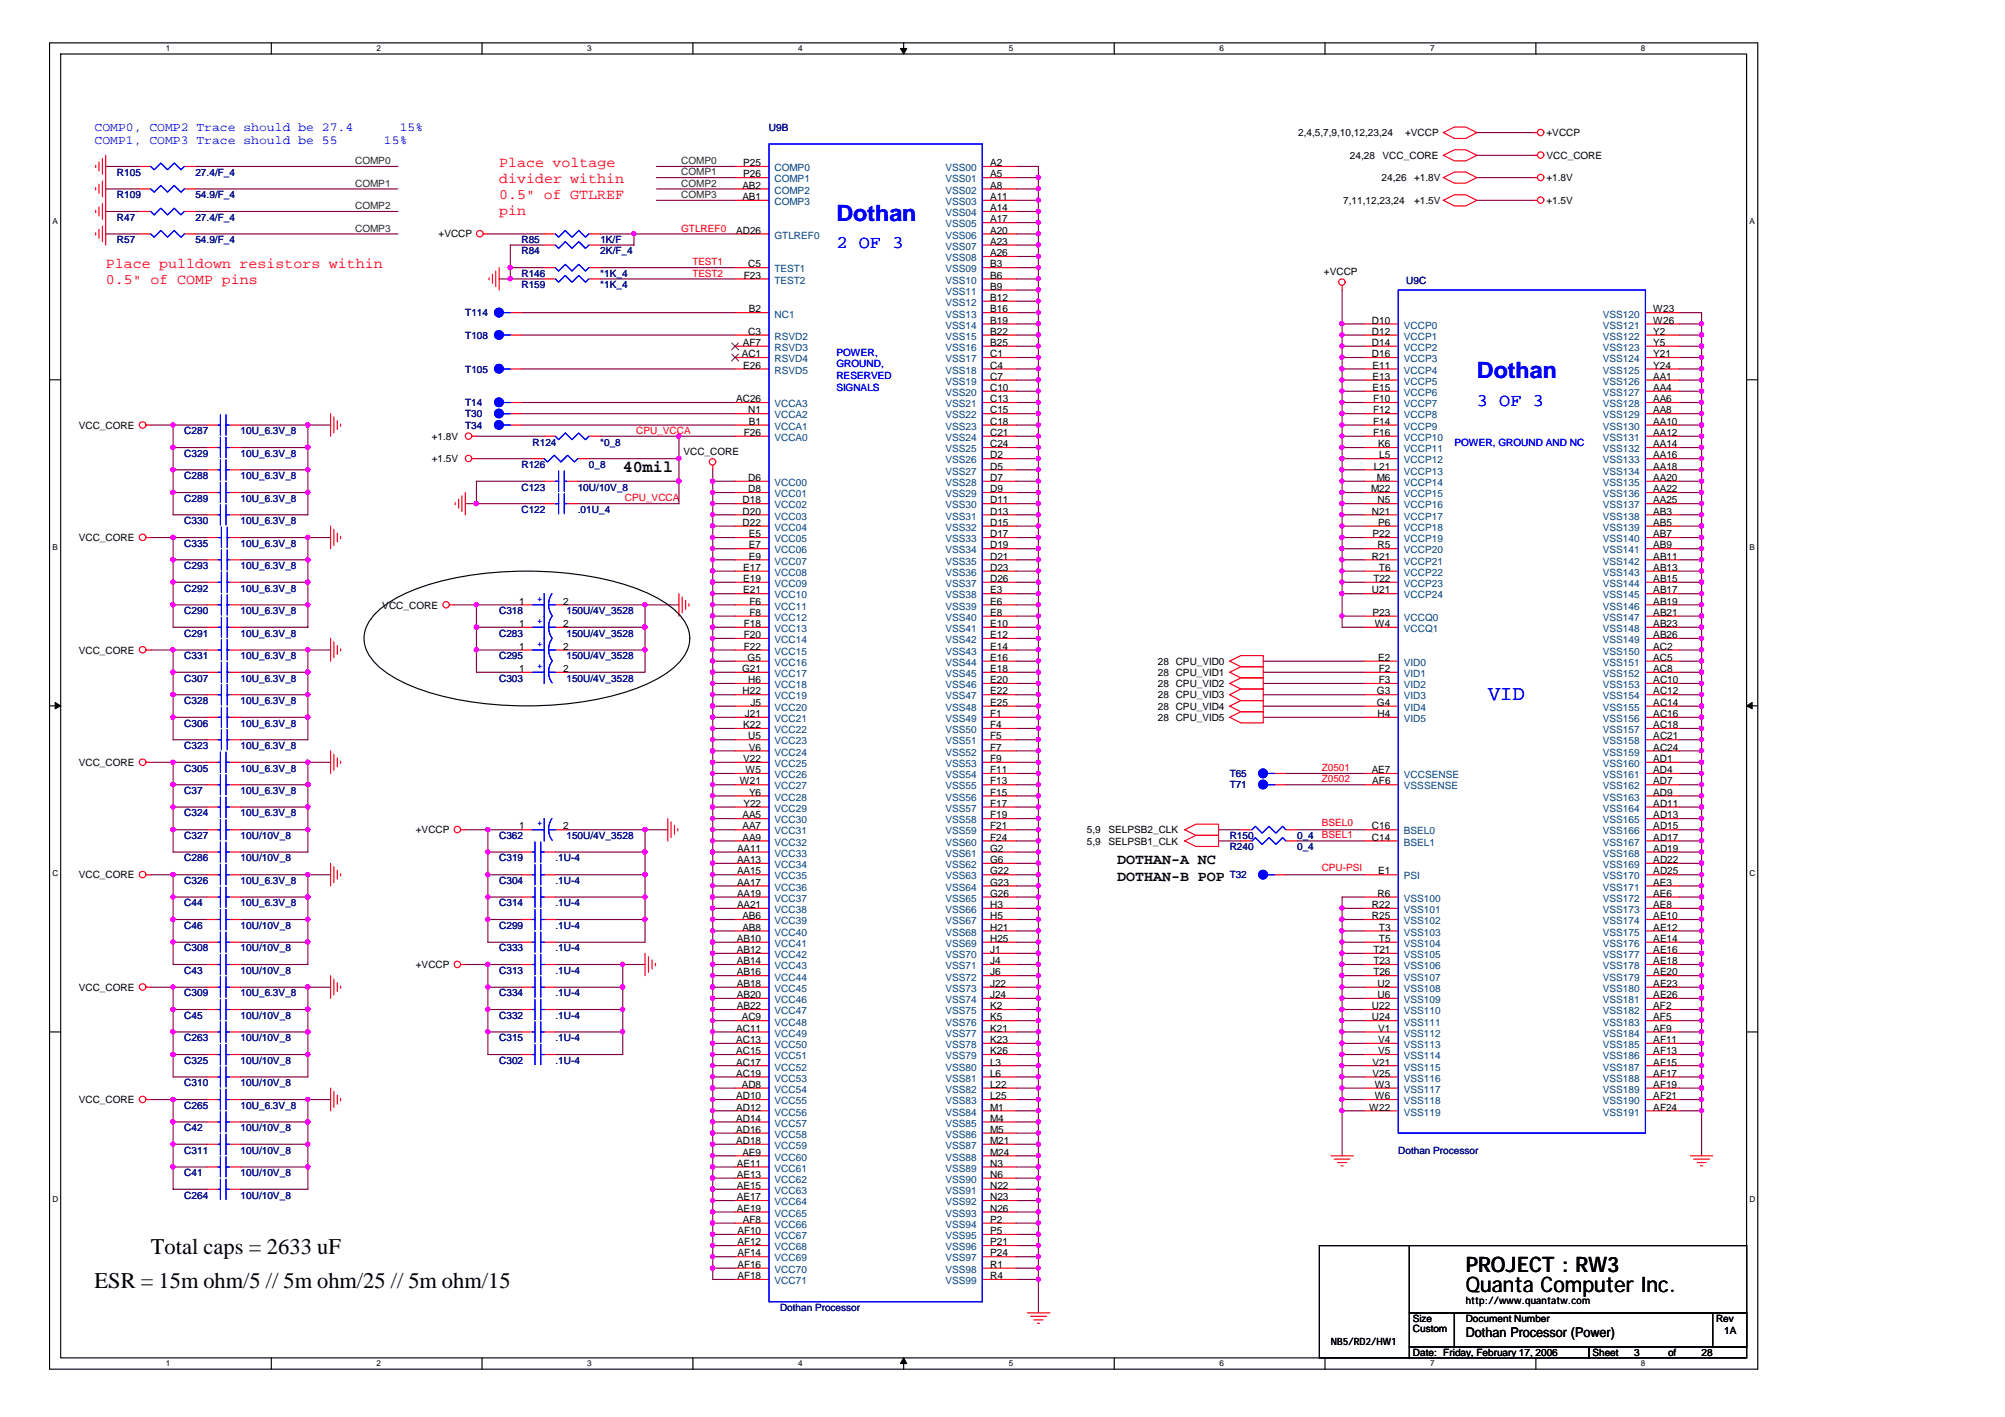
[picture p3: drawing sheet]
<svg xmlns="http://www.w3.org/2000/svg" width="297mm" height="210mm" viewBox="0 0 297 210" stroke-linecap="round" stroke-linejoin="round" font-family="sans-serif">
<defs><g id="words">
<g font-size="3.3" fill="#00f">
<text x="123.9" y="32.8">Dothan</text>
<text x="218.8" y="56">Dothan</text>
</g>
<g font-size="3.3">
<text x="22.3" y="185.8">Total caps = 2633 uF</text>
<text x="14" y="190.8">ESR = 15m ohm/5 // 5m ohm/25 // 5m ohm/15</text>
</g>
<text font-size="3.2" fill="#00f" x="220.4" y="103.7">VID</text>
<g font-size="3.2">
<text x="217.1" y="191.4">Quanta Computer Inc.</text>
<text x="217.1" y="188.4">PROJECT : RW3</text>
</g>
<g font-size="2.6" fill="#00f">
<text x="123.9" y="36.7">2 OF 3</text>
<text x="218.8" y="60.1">3 OF 3</text>
</g>
<text font-size="2.5" x="92.3" y="70">40mil</text>
<g font-size="2.2" fill="#f00">
<text x="74" y="24.8">Place voltage</text>
<text x="74" y="27.1">divider within</text>
<text x="74" y="29.5">0.5&quot; of GTLREF</text>
<text x="74" y="31.9">pin</text>
<text x="15.7" y="39.8">Place pulldown resistors within</text>
<text x="15.7" y="42.1">0.5&quot; of COMP pins</text>
</g>
<g font-size="2.2">
<text x="165.5" y="128">DOTHAN-A NC</text>
<text x="165.5" y="130.4">DOTHAN-B POP</text>
</g>
<text font-size="2" x="217.1" y="198.1">Dothan Processor (Power)</text>
<g font-size="1.8" fill="#00f">
<text x="14" y="19.4">COMP0, COMP2 Trace should be 27.4</text>
<text x="14" y="21.4">COMP1, COMP3 Trace should be 55</text>
<text x="56.9" y="21.4">15%</text>
<text x="59.2" y="19.4">15%</text>
</g>
<g font-size="1.5" fill="#000080">
<text x="113.9" y="19.3">U9B</text>
<text x="17.3" y="26">R105</text>
<text x="17.3" y="29.3">R109</text>
<text x="28.9" y="26">27.4/F_4</text>
<text x="28.9" y="29.3">54.9/F_4</text>
<text x="17.3" y="32.7">R47</text>
<text x="28.9" y="32.7">27.4/F_4</text>
<text x="17.3" y="36">R57</text>
<text x="28.9" y="36">54.9/F_4</text>
<text x="77.3" y="37.7">R84</text>
<text x="77.3" y="41">R146</text>
<text x="77.3" y="36">R85</text>
<text x="88.9" y="41">*1K_4</text>
<text x="88.9" y="37.7">2K/F_4</text>
<text x="88.9" y="36">1K/F</text>
<text x="68.9" y="46.9">T114</text>
<text x="77.3" y="42.7">R159</text>
<text x="88.9" y="42.7">*1K_4</text>
<text x="208.3" y="42">U9C</text>
<text x="68.9" y="50.2">T108</text>
<text x="68.9" y="55.2">T105</text>
<text x="27.3" y="64.3">C287</text>
<text x="35.6" y="64.3">10U_6.3V_8</text>
<text x="68.9" y="60.2">T14</text>
<text x="68.9" y="63.5">T34</text>
<text x="68.9" y="61.8">T30</text>
<text x="78.9" y="66">R124</text>
<text x="88.9" y="66">*0_8</text>
<text x="27.3" y="67.6">C329</text>
<text x="27.3" y="71">C288</text>
<text x="35.6" y="67.6">10U_6.3V_8</text>
<text x="35.6" y="71">10U_6.3V_8</text>
<text x="77.3" y="69.3">R126</text>
<text x="87.2" y="69.3">0_8</text>
<text x="27.3" y="74.3">C289</text>
<text x="27.3" y="77.6">C330</text>
<text x="35.6" y="74.3">10U_6.3V_8</text>
<text x="35.6" y="77.6">10U_6.3V_8</text>
<text x="77.3" y="76">C122</text>
<text x="77.3" y="72.7">C123</text>
<text x="85.6" y="72.7">10U/10V_8</text>
<text x="85.6" y="76">.01U_4</text>
<text x="27.3" y="81">C335</text>
<text x="35.6" y="81">10U_6.3V_8</text>
<text x="27.3" y="87.6">C292</text>
<text x="27.3" y="84.3">C293</text>
<text x="35.6" y="87.6">10U_6.3V_8</text>
<text x="35.6" y="84.3">10U_6.3V_8</text>
<text x="27.3" y="94.3">C291</text>
<text x="27.3" y="91">C290</text>
<text x="35.6" y="94.3">10U_6.3V_8</text>
<text x="35.6" y="91">10U_6.3V_8</text>
<text x="74" y="94.3">C283</text>
<text x="74" y="91">C318</text>
<text x="83.9" y="94.3">150U/4V_3528</text>
<text x="83.9" y="91">150U/4V_3528</text>
<text x="27.3" y="101">C307</text>
<text x="27.3" y="97.6">C331</text>
<text x="35.6" y="101">10U_6.3V_8</text>
<text x="35.6" y="97.6">10U_6.3V_8</text>
<text x="74" y="101">C303</text>
<text x="74" y="97.6">C295</text>
<text x="83.9" y="101">150U/4V_3528</text>
<text x="83.9" y="97.6">150U/4V_3528</text>
<text x="27.3" y="104.3">C328</text>
<text x="27.3" y="107.6">C306</text>
<text x="35.6" y="104.3">10U_6.3V_8</text>
<text x="35.6" y="107.6">10U_6.3V_8</text>
<text x="27.3" y="110.9">C323</text>
<text x="35.6" y="110.9">10U_6.3V_8</text>
<text x="27.3" y="114.3">C305</text>
<text x="27.3" y="117.6">C37</text>
<text x="35.6" y="114.3">10U_6.3V_8</text>
<text x="35.6" y="117.6">10U_6.3V_8</text>
<text x="182.2" y="115.1">T65</text>
<text x="182.2" y="116.8">T71</text>
<text x="27.3" y="120.9">C324</text>
<text x="27.3" y="124.3">C327</text>
<text x="35.6" y="120.9">10U_6.3V_8</text>
<text x="35.6" y="124.3">10U/10V_8</text>
<text x="74" y="124.3">C362</text>
<text x="83.9" y="124.3">150U/4V_3528</text>
<text x="182.2" y="125.9">R240</text>
<text x="182.2" y="124.3">R150</text>
<text x="192.2" y="125.9">0_4</text>
<text x="192.2" y="124.3">0_4</text>
<text x="27.3" y="127.6">C286</text>
<text x="27.3" y="130.9">C326</text>
<text x="35.6" y="130.9">10U_6.3V_8</text>
<text x="35.6" y="127.6">10U/10V_8</text>
<text x="74" y="127.6">C319</text>
<text x="74" y="130.9">C304</text>
<text x="82.3" y="127.6">.1U-4</text>
<text x="82.3" y="130.9">.1U-4</text>
<text x="182.2" y="130.1">T32</text>
<text x="27.3" y="134.3">C44</text>
<text x="27.3" y="137.6">C46</text>
<text x="35.6" y="134.3">10U_6.3V_8</text>
<text x="35.6" y="137.6">10U/10V_8</text>
<text x="74" y="134.3">C314</text>
<text x="74" y="137.6">C299</text>
<text x="82.3" y="134.3">.1U-4</text>
<text x="82.3" y="137.6">.1U-4</text>
<text x="27.3" y="140.9">C308</text>
<text x="35.6" y="140.9">10U/10V_8</text>
<text x="74" y="140.9">C333</text>
<text x="82.3" y="140.9">.1U-4</text>
<text x="27.3" y="147.6">C309</text>
<text x="27.3" y="144.3">C43</text>
<text x="35.6" y="147.6">10U_6.3V_8</text>
<text x="35.6" y="144.3">10U/10V_8</text>
<text x="74" y="147.6">C334</text>
<text x="74" y="144.3">C313</text>
<text x="82.3" y="147.6">.1U-4</text>
<text x="82.3" y="144.3">.1U-4</text>
<text x="27.3" y="150.9">C45</text>
<text x="27.3" y="154.2">C263</text>
<text x="35.6" y="150.9">10U/10V_8</text>
<text x="35.6" y="154.2">10U/10V_8</text>
<text x="74" y="154.2">C315</text>
<text x="74" y="150.9">C332</text>
<text x="82.3" y="154.2">.1U-4</text>
<text x="82.3" y="150.9">.1U-4</text>
<text x="27.3" y="157.6">C325</text>
<text x="27.3" y="160.9">C310</text>
<text x="35.6" y="157.6">10U/10V_8</text>
<text x="35.6" y="160.9">10U/10V_8</text>
<text x="74" y="157.6">C302</text>
<text x="82.3" y="157.6">.1U-4</text>
<text x="27.3" y="167.6">C42</text>
<text x="27.3" y="164.3">C265</text>
<text x="35.6" y="164.3">10U_6.3V_8</text>
<text x="35.6" y="167.6">10U/10V_8</text>
<text x="27.3" y="170.9">C311</text>
<text x="35.6" y="170.9">10U/10V_8</text>
<text x="207.2" y="170.9">Dothan Processor</text>
<text x="27.3" y="174.2">C41</text>
<text x="27.3" y="177.5">C264</text>
<text x="35.6" y="174.2">10U/10V_8</text>
<text x="35.6" y="177.5">10U/10V_8</text>
<text x="115.6" y="194.2">Dothan Processor</text>
</g>
<g font-size="1.5">
<text x="192.3" y="20.2">2,4,5,7,9,10,12,23,24</text>
<text x="200" y="23.5">24,28</text>
<text x="204.8" y="23.5">VCC_CORE</text>
<text x="208.1" y="20.2">+VCCP</text>
<text x="229.1" y="23.5">VCC_CORE</text>
<text x="229.1" y="20.2">+VCCP</text>
<text x="110" y="27.9">AB2</text>
<text x="110" y="29.6">AB1</text>
<text x="110.1" y="24.6">P25</text>
<text x="110.1" y="26.3">P26</text>
<text x="146.7" y="24.6">A2</text>
<text x="146.7" y="26.3">A5</text>
<text x="146.7" y="27.9">A8</text>
<text x="146.7" y="29.6">A11</text>
<text x="204.7" y="26.9">24,26</text>
<text x="209.5" y="26.9">+1.8V</text>
<text x="229.1" y="26.9">+1.8V</text>
<text x="65" y="35.2">+VCCP</text>
<text x="109.1" y="34.6">AD26</text>
<text x="146.7" y="31.3">A14</text>
<text x="146.7" y="32.9">A17</text>
<text x="146.7" y="34.6">A20</text>
<text x="199" y="30.2">7,11,12,23,24</text>
<text x="209.5" y="30.2">+1.5V</text>
<text x="229.1" y="30.2">+1.5V</text>
<text x="110.2" y="41.3">F23</text>
<text x="110.8" y="39.6">C5</text>
<text x="146.7" y="36.3">A23</text>
<text x="146.7" y="38">A26</text>
<text x="146.7" y="39.6">B3</text>
<text x="146.7" y="41.3">B6</text>
<text x="196.1" y="40.7">+VCCP</text>
<text x="110.9" y="46.3">B2</text>
<text x="146.7" y="42.9">B9</text>
<text x="146.7" y="44.6">B12</text>
<text x="146.7" y="46.3">B16</text>
<text x="146.7" y="47.9">B19</text>
<text x="203.3" y="47.9">D10</text>
<text x="244.9" y="46.3">W23</text>
<text x="244.9" y="47.9">W26</text>
<text x="109.9" y="52.9">AC1</text>
<text x="110.1" y="51.2">AF7</text>
<text x="110.8" y="49.6">C3</text>
<text x="146.7" y="49.6">B22</text>
<text x="146.7" y="51.2">B25</text>
<text x="146.7" y="52.9">C1</text>
<text x="203.3" y="49.6">D12</text>
<text x="203.3" y="51.2">D14</text>
<text x="203.3" y="52.9">D16</text>
<text x="244.9" y="49.6">Y2</text>
<text x="244.9" y="51.2">Y5</text>
<text x="244.9" y="52.9">Y21</text>
<text x="109.1" y="59.6">AC26</text>
<text x="110.1" y="54.6">E26</text>
<text x="146.7" y="54.6">C4</text>
<text x="146.7" y="56.3">C7</text>
<text x="146.7" y="57.9">C10</text>
<text x="146.7" y="59.6">C13</text>
<text x="203.3" y="54.6">E11</text>
<text x="203.3" y="56.3">E13</text>
<text x="203.3" y="57.9">E15</text>
<text x="203.4" y="59.6">F10</text>
<text x="244.9" y="54.6">Y24</text>
<text x="244.9" y="56.3">AA1</text>
<text x="244.9" y="57.9">AA4</text>
<text x="244.9" y="59.6">AA6</text>
<text x="11.7" y="63.5">VCC_CORE</text>
<text x="64" y="65.2">+1.8V</text>
<text x="110.2" y="64.6">F26</text>
<text x="110.8" y="61.2">N1</text>
<text x="110.9" y="62.9">B1</text>
<text x="146.7" y="61.2">C15</text>
<text x="146.7" y="62.9">C18</text>
<text x="146.7" y="64.6">C21</text>
<text x="203.4" y="61.2">F12</text>
<text x="203.4" y="62.9">F14</text>
<text x="203.4" y="64.6">F16</text>
<text x="244.9" y="61.2">AA8</text>
<text x="244.9" y="62.9">AA10</text>
<text x="244.9" y="64.6">AA12</text>
<text x="64" y="68.5">+1.5V</text>
<text x="101.2" y="67.3">VCC_CORE</text>
<text x="110.8" y="71.3">D6</text>
<text x="146.7" y="66.3">C24</text>
<text x="146.7" y="67.9">D2</text>
<text x="146.7" y="69.6">D5</text>
<text x="146.7" y="71.3">D7</text>
<text x="203.5" y="69.6">L21</text>
<text x="204" y="71.3">M6</text>
<text x="204.2" y="66.3">K6</text>
<text x="204.3" y="67.9">L5</text>
<text x="244.9" y="66.3">AA14</text>
<text x="244.9" y="67.9">AA16</text>
<text x="244.9" y="69.6">AA18</text>
<text x="244.9" y="71.3">AA20</text>
<text x="110" y="74.6">D18</text>
<text x="110" y="77.9">D22</text>
<text x="110" y="76.2">D20</text>
<text x="110.8" y="72.9">D8</text>
<text x="146.7" y="72.9">D9</text>
<text x="146.7" y="74.6">D11</text>
<text x="146.7" y="76.2">D13</text>
<text x="146.7" y="77.9">D15</text>
<text x="203.1" y="72.9">M22</text>
<text x="203.3" y="76.2">N21</text>
<text x="204.1" y="74.6">N5</text>
<text x="204.2" y="77.9">P6</text>
<text x="244.9" y="72.9">AA22</text>
<text x="244.9" y="74.6">AA25</text>
<text x="244.9" y="76.2">AB3</text>
<text x="244.9" y="77.9">AB5</text>
<text x="11.7" y="80.2">VCC_CORE</text>
<text x="110.9" y="81.2">E7</text>
<text x="110.9" y="79.6">E5</text>
<text x="110.9" y="82.9">E9</text>
<text x="146.7" y="79.6">D17</text>
<text x="146.7" y="81.2">D19</text>
<text x="146.7" y="82.9">D21</text>
<text x="203.3" y="82.9">R21</text>
<text x="203.3" y="79.6">P22</text>
<text x="204.1" y="81.2">R5</text>
<text x="244.9" y="79.6">AB7</text>
<text x="244.9" y="81.2">AB9</text>
<text x="244.9" y="82.9">AB11</text>
<text x="76.9" y="89.6">1</text>
<text x="83.4" y="89.6">2</text>
<text x="110.1" y="84.6">E17</text>
<text x="110.1" y="87.9">E21</text>
<text x="110.1" y="86.2">E19</text>
<text x="111" y="89.6">F6</text>
<text x="146.7" y="84.6">D23</text>
<text x="146.7" y="86.2">D26</text>
<text x="146.7" y="87.9">E3</text>
<text x="146.7" y="89.6">E6</text>
<text x="203.3" y="87.9">U21</text>
<text x="203.5" y="86.2">T22</text>
<text x="204.3" y="84.6">T6</text>
<text x="244.9" y="84.6">AB13</text>
<text x="244.9" y="86.2">AB15</text>
<text x="244.9" y="87.9">AB17</text>
<text x="244.9" y="89.6">AB19</text>
<text x="56.6" y="90.1">VCC_CORE</text>
<text x="76.9" y="92.9">1</text>
<text x="83.4" y="92.9">2</text>
<text x="110.2" y="94.5">F20</text>
<text x="110.2" y="92.9">F18</text>
<text x="111" y="91.2">F8</text>
<text x="146.7" y="91.2">E8</text>
<text x="146.7" y="92.9">E10</text>
<text x="146.7" y="94.5">E12</text>
<text x="203.3" y="91.2">P23</text>
<text x="203.7" y="92.9">W4</text>
<text x="244.9" y="91.2">AB21</text>
<text x="244.9" y="92.9">AB23</text>
<text x="244.9" y="94.5">AB26</text>
<text x="11.7" y="96.8">VCC_CORE</text>
<text x="76.9" y="99.5">1</text>
<text x="76.9" y="96.2">1</text>
<text x="83.4" y="99.5">2</text>
<text x="83.4" y="96.2">2</text>
<text x="109.9" y="99.5">G21</text>
<text x="110.2" y="96.2">F22</text>
<text x="110.8" y="97.9">G5</text>
<text x="110.8" y="101.2">H6</text>
<text x="146.7" y="96.2">E14</text>
<text x="146.7" y="97.9">E16</text>
<text x="146.7" y="99.5">E18</text>
<text x="146.7" y="101.2">E20</text>
<text x="171.5" y="100.1">28 CPU_VID1</text>
<text x="171.5" y="101.8">28 CPU_VID2</text>
<text x="171.5" y="98.5">28 CPU_VID0</text>
<text x="204.2" y="97.9">E2</text>
<text x="204.3" y="99.5">F2</text>
<text x="204.3" y="101.2">F3</text>
<text x="244.9" y="96.2">AC2</text>
<text x="244.9" y="97.9">AC5</text>
<text x="244.9" y="99.5">AC8</text>
<text x="244.9" y="101.2">AC10</text>
<text x="110" y="102.9">H22</text>
<text x="110.1" y="107.9">K22</text>
<text x="110.4" y="106.2">J21</text>
<text x="111.2" y="104.6">J5</text>
<text x="146.7" y="102.9">E22</text>
<text x="146.7" y="104.6">E25</text>
<text x="146.7" y="106.2">F1</text>
<text x="146.7" y="107.9">F4</text>
<text x="171.5" y="103.4">28 CPU_VID3</text>
<text x="171.5" y="106.8">28 CPU_VID5</text>
<text x="171.5" y="105.1">28 CPU_VID4</text>
<text x="204" y="102.9">G3</text>
<text x="204" y="104.6">G4</text>
<text x="204.1" y="106.2">H4</text>
<text x="244.9" y="102.9">AC12</text>
<text x="244.9" y="104.6">AC14</text>
<text x="244.9" y="106.2">AC16</text>
<text x="244.9" y="107.9">AC18</text>
<text x="11.7" y="113.5">VCC_CORE</text>
<text x="110.1" y="112.9">V22</text>
<text x="110.8" y="109.5">U5</text>
<text x="110.9" y="111.2">V6</text>
<text x="146.7" y="109.5">F5</text>
<text x="146.7" y="111.2">F7</text>
<text x="146.7" y="112.9">F9</text>
<text x="244.9" y="109.5">AC21</text>
<text x="244.9" y="111.2">AC24</text>
<text x="244.9" y="112.9">AD1</text>
<text x="109.6" y="116.2">W21</text>
<text x="110.1" y="119.5">Y22</text>
<text x="110.4" y="114.6">W5</text>
<text x="111" y="117.9">Y6</text>
<text x="146.7" y="114.6">F11</text>
<text x="146.7" y="116.2">F13</text>
<text x="146.7" y="117.9">F15</text>
<text x="146.7" y="119.5">F17</text>
<text x="203.2" y="114.6">AE7</text>
<text x="203.3" y="116.2">AF6</text>
<text x="244.9" y="114.6">AD4</text>
<text x="244.9" y="116.2">AD7</text>
<text x="244.9" y="117.9">AD9</text>
<text x="244.9" y="119.5">AD11</text>
<text x="61.6" y="123.4">+VCCP</text>
<text x="76.9" y="122.9">1</text>
<text x="83.4" y="122.9">2</text>
<text x="110" y="124.5">AA9</text>
<text x="110" y="121.2">AA5</text>
<text x="110" y="122.9">AA7</text>
<text x="146.7" y="121.2">F19</text>
<text x="146.7" y="122.9">F21</text>
<text x="146.7" y="124.5">F24</text>
<text x="161" y="123.4">5,9</text>
<text x="161" y="125.1">5,9</text>
<text x="164.2" y="123.4">SELPSB2_CLK</text>
<text x="164.2" y="125.1">SELPSB1_CLK</text>
<text x="203.3" y="124.5">C14</text>
<text x="203.3" y="122.9">C16</text>
<text x="244.9" y="121.2">AD13</text>
<text x="244.9" y="122.9">AD15</text>
<text x="244.9" y="124.5">AD17</text>
<text x="11.7" y="130.1">VCC_CORE</text>
<text x="109.2" y="127.8">AA13</text>
<text x="109.2" y="126.2">AA11</text>
<text x="109.2" y="131.2">AA17</text>
<text x="109.2" y="129.5">AA15</text>
<text x="146.7" y="126.2">G2</text>
<text x="146.7" y="127.8">G6</text>
<text x="146.7" y="129.5">G22</text>
<text x="146.7" y="131.2">G23</text>
<text x="204.2" y="129.5">E1</text>
<text x="244.9" y="126.2">AD19</text>
<text x="244.9" y="127.8">AD22</text>
<text x="244.9" y="129.5">AD25</text>
<text x="244.9" y="131.2">AE3</text>
<text x="109.2" y="134.5">AA21</text>
<text x="109.2" y="132.9">AA19</text>
<text x="110" y="137.9">AB8</text>
<text x="110" y="136.2">AB6</text>
<text x="146.7" y="132.9">G26</text>
<text x="146.7" y="134.5">H3</text>
<text x="146.7" y="136.2">H5</text>
<text x="146.7" y="137.9">H21</text>
<text x="203.3" y="136.2">R25</text>
<text x="203.3" y="134.5">R22</text>
<text x="204.1" y="132.9">R6</text>
<text x="204.3" y="137.9">T3</text>
<text x="244.9" y="132.9">AE6</text>
<text x="244.9" y="134.5">AE8</text>
<text x="244.9" y="136.2">AE10</text>
<text x="244.9" y="137.9">AE12</text>
<text x="61.6" y="143.4">+VCCP</text>
<text x="109.2" y="141.2">AB12</text>
<text x="109.2" y="139.5">AB10</text>
<text x="109.2" y="142.8">AB14</text>
<text x="146.7" y="139.5">H25</text>
<text x="146.7" y="141.2">J1</text>
<text x="146.7" y="142.8">J4</text>
<text x="203.5" y="142.8">T23</text>
<text x="203.5" y="141.2">T21</text>
<text x="204.3" y="139.5">T5</text>
<text x="244.9" y="139.5">AE14</text>
<text x="244.9" y="141.2">AE16</text>
<text x="244.9" y="142.8">AE18</text>
<text x="11.7" y="146.8">VCC_CORE</text>
<text x="109.2" y="144.5">AB16</text>
<text x="109.2" y="147.8">AB20</text>
<text x="109.2" y="146.2">AB18</text>
<text x="109.2" y="149.5">AB22</text>
<text x="146.7" y="144.5">J6</text>
<text x="146.7" y="146.2">J22</text>
<text x="146.7" y="147.8">J24</text>
<text x="146.7" y="149.5">K2</text>
<text x="203.3" y="149.5">U22</text>
<text x="203.5" y="144.5">T26</text>
<text x="204.1" y="147.8">U6</text>
<text x="204.1" y="146.2">U2</text>
<text x="244.9" y="144.5">AE20</text>
<text x="244.9" y="146.2">AE23</text>
<text x="244.9" y="147.8">AE26</text>
<text x="244.9" y="149.5">AF2</text>
<text x="109.1" y="154.5">AC13</text>
<text x="109.1" y="152.8">AC11</text>
<text x="109.9" y="151.2">AC9</text>
<text x="146.7" y="151.2">K5</text>
<text x="146.7" y="152.8">K21</text>
<text x="146.7" y="154.5">K23</text>
<text x="203.3" y="151.2">U24</text>
<text x="204.2" y="154.5">V4</text>
<text x="204.2" y="152.8">V1</text>
<text x="244.9" y="151.2">AF5</text>
<text x="244.9" y="152.8">AF9</text>
<text x="244.9" y="154.5">AF11</text>
<text x="109.1" y="157.8">AC17</text>
<text x="109.1" y="156.2">AC15</text>
<text x="109.1" y="159.5">AC19</text>
<text x="109.9" y="161.1">AD8</text>
<text x="146.7" y="156.2">K26</text>
<text x="146.7" y="157.8">L3</text>
<text x="146.7" y="159.5">L6</text>
<text x="146.7" y="161.1">L22</text>
<text x="203.3" y="159.5">V25</text>
<text x="203.3" y="157.8">V21</text>
<text x="203.7" y="161.1">W3</text>
<text x="204.2" y="156.2">V5</text>
<text x="244.9" y="156.2">AF13</text>
<text x="244.9" y="157.8">AF15</text>
<text x="244.9" y="159.5">AF17</text>
<text x="244.9" y="161.1">AF19</text>
<text x="11.7" y="163.4">VCC_CORE</text>
<text x="109.1" y="164.5">AD12</text>
<text x="109.1" y="167.8">AD16</text>
<text x="109.1" y="166.2">AD14</text>
<text x="109.1" y="162.8">AD10</text>
<text x="146.7" y="162.8">L25</text>
<text x="146.7" y="164.5">M1</text>
<text x="146.7" y="166.2">M4</text>
<text x="146.7" y="167.8">M5</text>
<text x="202.8" y="164.5">W22</text>
<text x="203.7" y="162.8">W6</text>
<text x="244.9" y="162.8">AF21</text>
<text x="244.9" y="164.5">AF24</text>
<text x="109.1" y="169.5">AD18</text>
<text x="109.2" y="172.8">AE11</text>
<text x="110" y="171.2">AE9</text>
<text x="146.7" y="169.5">M21</text>
<text x="146.7" y="171.2">M24</text>
<text x="146.7" y="172.8">N3</text>
<text x="109.2" y="176.1">AE15</text>
<text x="109.2" y="179.5">AE19</text>
<text x="109.2" y="177.8">AE17</text>
<text x="109.2" y="174.5">AE13</text>
<text x="146.7" y="174.5">N6</text>
<text x="146.7" y="176.1">N22</text>
<text x="146.7" y="177.8">N23</text>
<text x="146.7" y="179.5">N26</text>
<text x="109.2" y="182.8">AF10</text>
<text x="109.2" y="184.5">AF12</text>
<text x="110.1" y="181.1">AF8</text>
<text x="146.7" y="181.1">P2</text>
<text x="146.7" y="182.8">P5</text>
<text x="146.7" y="184.5">P21</text>
<text x="109.2" y="186.1">AF14</text>
<text x="109.2" y="187.8">AF16</text>
<text x="109.2" y="189.5">AF18</text>
<text x="146.7" y="186.1">P24</text>
<text x="146.7" y="187.8">R1</text>
<text x="146.7" y="189.5">R4</text>
<text x="209.3" y="195.9">Size</text>
<text x="209.3" y="197.4">Custom</text>
<text x="217.1" y="195.9">Document Number</text>
<text x="217.1" y="193.1">http://www.quantatw.com</text>
<text x="254.2" y="195.9">Rev</text>
<text x="255.5" y="197.5">1A</text>
<text x="197.2" y="199.3">NB5/RD2/HW1</text>
<text x="209.3" y="200.9">Date: Friday, February 17, 2006</text>
<text x="235.9" y="200.9">Sheet</text>
<text x="242.1" y="200.9">3</text>
<text x="247.1" y="200.9">of</text>
<text x="252.1" y="200.9">28</text>
</g>
<g font-size="1.5" fill="#008000">
<text x="52.6" y="27.6">COMP1</text>
<text x="52.6" y="24.3">COMP0</text>
<text x="100.9" y="24.3">COMP0</text>
<text x="100.9" y="26">COMP1</text>
<text x="100.9" y="27.6">COMP2</text>
<text x="100.9" y="29.3">COMP3</text>
<text x="52.6" y="31">COMP2</text>
<text x="52.6" y="34.3">COMP3</text>
</g>
<g font-size="1.5" fill="#004080">
<text x="114.7" y="25.4">COMP0</text>
<text x="114.7" y="27">COMP1</text>
<text x="114.7" y="28.7">COMP2</text>
<text x="140.1" y="25.4">VSS00</text>
<text x="140.1" y="27">VSS01</text>
<text x="140.1" y="28.7">VSS02</text>
<text x="114.7" y="30.4">COMP3</text>
<text x="114.7" y="35.3">GTLREF0</text>
<text x="140.1" y="30.4">VSS03</text>
<text x="140.1" y="32">VSS04</text>
<text x="140.1" y="33.7">VSS05</text>
<text x="140.1" y="35.3">VSS06</text>
<text x="114.7" y="40.4">TEST1</text>
<text x="140.1" y="37">VSS07</text>
<text x="140.1" y="38.7">VSS08</text>
<text x="140.1" y="40.4">VSS09</text>
<text x="114.7" y="42">TEST2</text>
<text x="114.7" y="47">NC1</text>
<text x="140.1" y="42">VSS10</text>
<text x="140.1" y="43.7">VSS11</text>
<text x="140.1" y="45.3">VSS12</text>
<text x="140.1" y="47">VSS13</text>
<text x="237.5" y="47">VSS120</text>
<text x="114.7" y="50.3">RSVD2</text>
<text x="114.7" y="52">RSVD3</text>
<text x="114.7" y="53.7">RSVD4</text>
<text x="140.1" y="48.7">VSS14</text>
<text x="140.1" y="50.3">VSS15</text>
<text x="140.1" y="52">VSS16</text>
<text x="140.1" y="53.7">VSS17</text>
<text x="208" y="48.7">VCCP0</text>
<text x="208" y="50.3">VCCP1</text>
<text x="208" y="52">VCCP2</text>
<text x="208" y="53.7">VCCP3</text>
<text x="237.5" y="48.7">VSS121</text>
<text x="237.5" y="50.3">VSS122</text>
<text x="237.5" y="52">VSS123</text>
<text x="237.5" y="53.7">VSS124</text>
<text x="114.7" y="55.4">RSVD5</text>
<text x="140.1" y="55.4">VSS18</text>
<text x="140.1" y="57">VSS19</text>
<text x="140.1" y="58.7">VSS20</text>
<text x="208" y="55.4">VCCP4</text>
<text x="208" y="57">VCCP5</text>
<text x="208" y="58.7">VCCP6</text>
<text x="237.5" y="55.4">VSS125</text>
<text x="237.5" y="57">VSS126</text>
<text x="237.5" y="58.7">VSS127</text>
<text x="114.7" y="65.3">VCCA0</text>
<text x="114.7" y="63.7">VCCA1</text>
<text x="114.7" y="62">VCCA2</text>
<text x="114.7" y="60.3">VCCA3</text>
<text x="140.1" y="60.3">VSS21</text>
<text x="140.1" y="62">VSS22</text>
<text x="140.1" y="63.7">VSS23</text>
<text x="140.1" y="65.3">VSS24</text>
<text x="208" y="60.3">VCCP7</text>
<text x="208" y="62">VCCP8</text>
<text x="208" y="63.7">VCCP9</text>
<text x="208" y="65.3">VCCP10</text>
<text x="237.5" y="60.3">VSS128</text>
<text x="237.5" y="62">VSS129</text>
<text x="237.5" y="63.7">VSS130</text>
<text x="237.5" y="65.3">VSS131</text>
<text x="140.1" y="67">VSS25</text>
<text x="140.1" y="68.6">VSS26</text>
<text x="140.1" y="70.3">VSS27</text>
<text x="208" y="67">VCCP11</text>
<text x="208" y="68.6">VCCP12</text>
<text x="208" y="70.3">VCCP13</text>
<text x="237.5" y="67">VSS132</text>
<text x="237.5" y="68.6">VSS133</text>
<text x="237.5" y="70.3">VSS134</text>
<text x="114.7" y="72">VCC00</text>
<text x="114.7" y="75.3">VCC02</text>
<text x="114.7" y="73.7">VCC01</text>
<text x="114.7" y="77">VCC03</text>
<text x="140.1" y="72">VSS28</text>
<text x="140.1" y="73.7">VSS29</text>
<text x="140.1" y="75.3">VSS30</text>
<text x="140.1" y="77">VSS31</text>
<text x="208" y="72">VCCP14</text>
<text x="208" y="73.7">VCCP15</text>
<text x="208" y="75.3">VCCP16</text>
<text x="208" y="77">VCCP17</text>
<text x="237.5" y="72">VSS135</text>
<text x="237.5" y="73.7">VSS136</text>
<text x="237.5" y="75.3">VSS137</text>
<text x="237.5" y="77">VSS138</text>
<text x="114.7" y="78.6">VCC04</text>
<text x="114.7" y="82">VCC06</text>
<text x="114.7" y="80.3">VCC05</text>
<text x="114.7" y="83.7">VCC07</text>
<text x="140.1" y="78.6">VSS32</text>
<text x="140.1" y="80.3">VSS33</text>
<text x="140.1" y="82">VSS34</text>
<text x="140.1" y="83.7">VSS35</text>
<text x="208" y="78.6">VCCP18</text>
<text x="208" y="80.3">VCCP19</text>
<text x="208" y="82">VCCP20</text>
<text x="208" y="83.7">VCCP21</text>
<text x="237.5" y="78.6">VSS139</text>
<text x="237.5" y="80.3">VSS140</text>
<text x="237.5" y="82">VSS141</text>
<text x="237.5" y="83.7">VSS142</text>
<text x="114.7" y="85.3">VCC08</text>
<text x="114.7" y="88.6">VCC10</text>
<text x="114.7" y="87">VCC09</text>
<text x="140.1" y="85.3">VSS36</text>
<text x="140.1" y="87">VSS37</text>
<text x="140.1" y="88.6">VSS38</text>
<text x="208" y="85.3">VCCP22</text>
<text x="208" y="87">VCCP23</text>
<text x="208" y="88.6">VCCP24</text>
<text x="237.5" y="85.3">VSS143</text>
<text x="237.5" y="87">VSS144</text>
<text x="237.5" y="88.6">VSS145</text>
<text x="114.7" y="92">VCC12</text>
<text x="114.7" y="90.3">VCC11</text>
<text x="114.7" y="95.3">VCC14</text>
<text x="114.7" y="93.6">VCC13</text>
<text x="140.1" y="90.3">VSS39</text>
<text x="140.1" y="92">VSS40</text>
<text x="140.1" y="93.6">VSS41</text>
<text x="140.1" y="95.3">VSS42</text>
<text x="208" y="92">VCCQ0</text>
<text x="208" y="93.6">VCCQ1</text>
<text x="237.5" y="90.3">VSS146</text>
<text x="237.5" y="92">VSS147</text>
<text x="237.5" y="93.6">VSS148</text>
<text x="237.5" y="95.3">VSS149</text>
<text x="114.7" y="98.6">VCC16</text>
<text x="114.7" y="97">VCC15</text>
<text x="114.7" y="102">VCC18</text>
<text x="114.7" y="100.3">VCC17</text>
<text x="140.1" y="97">VSS43</text>
<text x="140.1" y="98.6">VSS44</text>
<text x="140.1" y="100.3">VSS45</text>
<text x="140.1" y="102">VSS46</text>
<text x="208" y="98.6">VID0</text>
<text x="208" y="100.3">VID1</text>
<text x="208" y="102">VID2</text>
<text x="237.5" y="97">VSS150</text>
<text x="237.5" y="98.6">VSS151</text>
<text x="237.5" y="100.3">VSS152</text>
<text x="237.5" y="102">VSS153</text>
<text x="114.7" y="105.3">VCC20</text>
<text x="114.7" y="107">VCC21</text>
<text x="114.7" y="103.6">VCC19</text>
<text x="140.1" y="103.6">VSS47</text>
<text x="140.1" y="105.3">VSS48</text>
<text x="140.1" y="107">VSS49</text>
<text x="208" y="103.6">VID3</text>
<text x="208" y="105.3">VID4</text>
<text x="208" y="107">VID5</text>
<text x="237.5" y="103.6">VSS154</text>
<text x="237.5" y="105.3">VSS155</text>
<text x="237.5" y="107">VSS156</text>
<text x="114.7" y="108.6">VCC22</text>
<text x="114.7" y="111.9">VCC24</text>
<text x="114.7" y="110.3">VCC23</text>
<text x="114.7" y="113.6">VCC25</text>
<text x="140.1" y="108.6">VSS50</text>
<text x="140.1" y="110.3">VSS51</text>
<text x="140.1" y="111.9">VSS52</text>
<text x="140.1" y="113.6">VSS53</text>
<text x="237.5" y="108.6">VSS157</text>
<text x="237.5" y="110.3">VSS158</text>
<text x="237.5" y="111.9">VSS159</text>
<text x="237.5" y="113.6">VSS160</text>
<text x="114.7" y="115.3">VCC26</text>
<text x="114.7" y="118.6">VCC28</text>
<text x="114.7" y="116.9">VCC27</text>
<text x="140.1" y="115.3">VSS54</text>
<text x="140.1" y="116.9">VSS55</text>
<text x="140.1" y="118.6">VSS56</text>
<text x="208" y="115.3">VCCSENSE</text>
<text x="208" y="116.9">VSSSENSE</text>
<text x="237.5" y="115.3">VSS161</text>
<text x="237.5" y="116.9">VSS162</text>
<text x="237.5" y="118.6">VSS163</text>
<text x="114.7" y="125.3">VCC32</text>
<text x="114.7" y="122">VCC30</text>
<text x="114.7" y="120.3">VCC29</text>
<text x="114.7" y="123.6">VCC31</text>
<text x="140.1" y="120.3">VSS57</text>
<text x="140.1" y="122">VSS58</text>
<text x="140.1" y="123.6">VSS59</text>
<text x="140.1" y="125.3">VSS60</text>
<text x="208" y="125.3">BSEL1</text>
<text x="208" y="123.6">BSEL0</text>
<text x="237.5" y="120.3">VSS164</text>
<text x="237.5" y="122">VSS165</text>
<text x="237.5" y="123.6">VSS166</text>
<text x="237.5" y="125.3">VSS167</text>
<text x="114.7" y="128.6">VCC34</text>
<text x="114.7" y="126.9">VCC33</text>
<text x="114.7" y="131.9">VCC36</text>
<text x="114.7" y="130.3">VCC35</text>
<text x="140.1" y="126.9">VSS61</text>
<text x="140.1" y="128.6">VSS62</text>
<text x="140.1" y="130.3">VSS63</text>
<text x="140.1" y="131.9">VSS64</text>
<text x="208" y="130.3">PSI</text>
<text x="237.5" y="126.9">VSS168</text>
<text x="237.5" y="128.6">VSS169</text>
<text x="237.5" y="130.3">VSS170</text>
<text x="237.5" y="131.9">VSS171</text>
<text x="114.7" y="135.3">VCC38</text>
<text x="114.7" y="136.9">VCC39</text>
<text x="114.7" y="133.6">VCC37</text>
<text x="140.1" y="133.6">VSS65</text>
<text x="140.1" y="135.3">VSS66</text>
<text x="140.1" y="136.9">VSS67</text>
<text x="208" y="136.9">VSS102</text>
<text x="208" y="135.3">VSS101</text>
<text x="208" y="133.6">VSS100</text>
<text x="237.5" y="133.6">VSS172</text>
<text x="237.5" y="135.3">VSS173</text>
<text x="237.5" y="136.9">VSS174</text>
<text x="114.7" y="138.6">VCC40</text>
<text x="114.7" y="141.9">VCC42</text>
<text x="114.7" y="140.3">VCC41</text>
<text x="114.7" y="143.6">VCC43</text>
<text x="140.1" y="138.6">VSS68</text>
<text x="140.1" y="140.3">VSS69</text>
<text x="140.1" y="141.9">VSS70</text>
<text x="140.1" y="143.6">VSS71</text>
<text x="208" y="143.6">VSS106</text>
<text x="208" y="141.9">VSS105</text>
<text x="208" y="140.3">VSS104</text>
<text x="208" y="138.6">VSS103</text>
<text x="237.5" y="138.6">VSS175</text>
<text x="237.5" y="140.3">VSS176</text>
<text x="237.5" y="141.9">VSS177</text>
<text x="237.5" y="143.6">VSS178</text>
<text x="114.7" y="145.2">VCC44</text>
<text x="114.7" y="148.6">VCC46</text>
<text x="114.7" y="146.9">VCC45</text>
<text x="140.1" y="145.2">VSS72</text>
<text x="140.1" y="146.9">VSS73</text>
<text x="140.1" y="148.6">VSS74</text>
<text x="208" y="148.6">VSS109</text>
<text x="208" y="146.9">VSS108</text>
<text x="208" y="145.2">VSS107</text>
<text x="237.5" y="145.2">VSS179</text>
<text x="237.5" y="146.9">VSS180</text>
<text x="237.5" y="148.6">VSS181</text>
<text x="114.7" y="155.3">VCC50</text>
<text x="114.7" y="151.9">VCC48</text>
<text x="114.7" y="150.2">VCC47</text>
<text x="114.7" y="153.6">VCC49</text>
<text x="140.1" y="150.2">VSS75</text>
<text x="140.1" y="151.9">VSS76</text>
<text x="140.1" y="153.6">VSS77</text>
<text x="140.1" y="155.3">VSS78</text>
<text x="208" y="155.3">VSS113</text>
<text x="208" y="153.6">VSS112</text>
<text x="208" y="151.9">VSS111</text>
<text x="208" y="150.2">VSS110</text>
<text x="237.5" y="150.2">VSS182</text>
<text x="237.5" y="151.9">VSS183</text>
<text x="237.5" y="153.6">VSS184</text>
<text x="237.5" y="155.3">VSS185</text>
<text x="114.7" y="158.6">VCC52</text>
<text x="114.7" y="156.9">VCC51</text>
<text x="114.7" y="161.9">VCC54</text>
<text x="114.7" y="160.2">VCC53</text>
<text x="140.1" y="156.9">VSS79</text>
<text x="140.1" y="158.6">VSS80</text>
<text x="140.1" y="160.2">VSS81</text>
<text x="140.1" y="161.9">VSS82</text>
<text x="208" y="161.9">VSS117</text>
<text x="208" y="160.2">VSS116</text>
<text x="208" y="158.6">VSS115</text>
<text x="208" y="156.9">VSS114</text>
<text x="237.5" y="156.9">VSS186</text>
<text x="237.5" y="158.6">VSS187</text>
<text x="237.5" y="160.2">VSS188</text>
<text x="237.5" y="161.9">VSS189</text>
<text x="114.7" y="165.2">VCC56</text>
<text x="114.7" y="166.9">VCC57</text>
<text x="114.7" y="163.6">VCC55</text>
<text x="140.1" y="163.6">VSS83</text>
<text x="140.1" y="165.2">VSS84</text>
<text x="140.1" y="166.9">VSS85</text>
<text x="208" y="165.2">VSS119</text>
<text x="208" y="163.6">VSS118</text>
<text x="237.5" y="163.6">VSS190</text>
<text x="237.5" y="165.2">VSS191</text>
<text x="114.7" y="168.6">VCC58</text>
<text x="114.7" y="173.6">VCC61</text>
<text x="114.7" y="170.2">VCC59</text>
<text x="114.7" y="171.9">VCC60</text>
<text x="140.1" y="168.6">VSS86</text>
<text x="140.1" y="170.2">VSS87</text>
<text x="140.1" y="171.9">VSS88</text>
<text x="140.1" y="173.6">VSS89</text>
<text x="114.7" y="176.9">VCC63</text>
<text x="114.7" y="178.5">VCC64</text>
<text x="114.7" y="175.2">VCC62</text>
<text x="140.1" y="175.2">VSS90</text>
<text x="140.1" y="176.9">VSS91</text>
<text x="140.1" y="178.5">VSS92</text>
<text x="114.7" y="180.2">VCC65</text>
<text x="114.7" y="183.6">VCC67</text>
<text x="114.7" y="181.9">VCC66</text>
<text x="114.7" y="185.2">VCC68</text>
<text x="140.1" y="180.2">VSS93</text>
<text x="140.1" y="181.9">VSS94</text>
<text x="140.1" y="183.6">VSS95</text>
<text x="140.1" y="185.2">VSS96</text>
<text x="114.7" y="186.9">VCC69</text>
<text x="114.7" y="188.6">VCC70</text>
<text x="114.7" y="190.2">VCC71</text>
<text x="140.1" y="186.9">VSS97</text>
<text x="140.1" y="188.6">VSS98</text>
<text x="140.1" y="190.2">VSS99</text>
</g>
<g font-size="1.5" fill="#f00">
<text x="100.9" y="34.3">GTLREF0</text>
<text x="102.6" y="39.3">TEST1</text>
<text x="102.6" y="41">TEST2</text>
<text x="94.3" y="64.3">CPU_VCCA</text>
<text x="92.6" y="74.3">CPU_VCCA</text>
<text x="195.8" y="114.3">Z0501</text>
<text x="195.8" y="115.9">Z0502</text>
<text x="195.8" y="122.4">BSEL0</text>
<text x="195.8" y="124.1">BSEL1</text>
<text x="195.8" y="129.1">CPU-PSI</text>
</g>
<g font-size="1.5" fill="#00f">
<text x="123.9" y="52.7">POWER,</text>
<text x="123.9" y="54.4">GROUND,</text>
<text x="123.9" y="56.1">RESERVED</text>
<text x="123.9" y="57.9">SIGNALS</text>
<text x="215.5" y="66">POWER, GROUND AND NC</text>
<text x="80.4" y="89.1" transform="rotate(-90 80.4 89.1)">+</text>
<text x="80.4" y="95.8" transform="rotate(-90 80.4 95.8)">+</text>
<text x="80.4" y="92.4" transform="rotate(-90 80.4 92.4)">+</text>
<text x="80.4" y="99.1" transform="rotate(-90 80.4 99.1)">+</text>
<text x="80.4" y="122.4" transform="rotate(-90 80.4 122.4)">+</text>
</g>
<g font-size="1.2">
<text x="24.6" y="7.6">1</text>
<text x="55.8" y="7.6">2</text>
<text x="87" y="7.6">3</text>
<text x="118.2" y="7.6">4</text>
<text x="149.5" y="7.6">5</text>
<text x="180.7" y="7.6">6</text>
<text x="211.9" y="7.6">7</text>
<text x="243.1" y="7.6">8</text>
<text x="7.8" y="33.2">A</text>
<text x="259.2" y="33.2">A</text>
<text x="7.8" y="81.4">B</text>
<text x="259.2" y="81.4">B</text>
<text x="7.8" y="129.8">C</text>
<text x="259.2" y="129.8">C</text>
<text x="7.8" y="178.1">D</text>
<text x="259.2" y="178.1">D</text>
<text x="24.6" y="202.4">1</text>
<text x="55.8" y="202.4">2</text>
<text x="87" y="202.4">3</text>
<text x="118.2" y="202.4">4</text>
<text x="149.5" y="202.4">5</text>
<text x="180.7" y="202.4">6</text>
<text x="211.9" y="202.4">7</text>
<text x="243.1" y="202.4">8</text>
</g>
</g></defs>
<g fill="none" stroke="#000" stroke-width=".17">
<path d="M7.3 6.3h253.1v196.5h-253.1zM9 8h249.8v193.1h-249.8zM40.2 6.3v1.7M71.4 6.3v1.7M102.7 6.3v1.7M133.9 6.3v1.7M165.1 6.3v1.7M196.3 6.3v1.7M227.5 6.3v1.7M7.3 56.3h1.7M258.8 56.3h1.6M55.6 90.9a18.7 18.7 0 0 1 7.8-4.3 53.8 53.8 0 0 1 29.3 0 18.7 18.7 0 0 1 7.8 4.3 4.9 4.9 0 0 1 0 7.4 18.8 18.8 0 0 1-7.8 4.2 53.5 53.5 0 0 1-29.3 0 18.7 18.7 0 0 1-7.8-4.2 4.9 4.9 0 0 1 0-7.4z"/>
<path d="M7.3 104.6h1.7M258.8 104.6h1.6M7.3 152.9h1.7M258.8 152.9h1.6M195.5 184.5h13.3v16.6h-13.3zM208.8 184.5h50v10h-50zM208.8 194.5h6.7v5h-6.7zM208.8 199.5h26.6v1.6h-26.6zM215.5 194.5h43.3v5h-5.1v-5h5.1v5h-43.3zM235.4 199.5h23.4v1.6h-23.4zM40.2 201.1v1.7M71.4 201.1v1.7"/>
<path d="M102.7 201.1v1.7M133.9 201.1v1.7M165.1 201.1v1.7M196.3 201.1v1.7M227.5 201.1v1.7"/>
</g>
<g fill="#000" stroke="#000" stroke-width=".15">
<path d="M133.4 7.2h.9l-.4 .8z" fill-rule="evenodd"/>
<path d="M8.2 104.1l.8 .5-.8 .4z" fill-rule="evenodd"/>
<path d="M258.8 104.6l.8-.5v.9z" fill-rule="evenodd"/>
<path d="M133.9 201.1l.4 .9h-.9z" fill-rule="evenodd"/>
</g>
<g fill="none" stroke="#800040" stroke-width=".17">
<path d="M218.8 19.6h8.3M15.7 24.7h4.9M15.7 28h4.9M15.7 34.6h4.9M15.7 31.3h4.9M29 24.7h29.9M29 28h29.9M29 34.6h29.9M29 31.3h29.9M72.3 34.6h8.3M75.6 39.6h5M80.6 36.3h-5v5"/>
<path d="M88.9 39.6h20M88.9 34.6h20M93.9 34.6v1.7h-5M97.3 24.7h11.6M97.3 28h11.6M97.3 29.7h11.6M97.3 26.3h11.6M150.5 24.7h3.3v113.2M150.5 38h3.3M150.5 39.6h3.3M150.5 28h3.3M150.5 29.7h3.3"/>
<path d="M150.5 34.6h3.3M150.5 36.3h3.3M150.5 33h3.3M150.5 31.3h3.3M150.5 26.3h3.3M218.8 29.7h8.3M218.8 26.3h8.3M218.8 23h8.3M74 41.3h6.6M77.3 46.3h31.6M77.3 59.6h31.6M77.3 54.7h31.6"/>
<path d="M77.3 49.6h31.6M88.9 41.3h20M150.5 46.3h3.3M150.5 59.6h3.3M150.5 48h3.3M150.5 58h3.3M150.5 51.3h3.3M150.5 53h3.3M150.5 54.7h3.3M150.5 49.6h3.3M150.5 41.3h3.3M150.5 44.6h3.3"/>
<path d="M150.5 43h3.3M150.5 56.3h3.3M198.8 43v49.9h3.3M198.8 59.6h3.3M198.8 48h3.3M198.8 58h3.3M198.8 51.3h3.3M198.8 53h3.3M198.8 54.7h3.3M198.8 49.6h3.3M198.8 56.3h3.3M248.8 56.3h3.3v1.7"/>
<path d="M248.8 46.3h3.3v10M248.8 59.6h3.3M248.8 48h3.3M248.8 58h3.3M248.8 51.3h3.3M248.8 53h3.3M248.8 54.7h3.3M248.8 49.6h3.3M252.1 58v113.2M22.3 79.6h8.4M22.3 63h8.4M25.7 79.6v13.3h5"/>
<path d="M25.7 73h5M25.7 69.6h5M25.7 66.3h5M25.7 63v13.3h5M35.6 79.6h13.4M35.6 73h10M35.6 69.6h10M35.6 66.3h10M35.6 63h13.4M45.6 79.6v13.3h-10M45.6 63v13.3h-10M68.9 74.6h11.7"/>
<path d="M70.6 67.9h8.3M70.6 64.6h10M77.3 61.3h31.6M77.3 63h31.6M80.6 71.3h-10v3.3M85.6 71.3h15M87.2 67.9h13.4M88.9 64.6h20M100.6 64.6v10h-15M105.6 77.9h3.3M105.6 79.6h3.3M105.6 71.3h3.3"/>
<path d="M105.6 73h3.3M105.6 74.6h3.3M105.6 76.3h3.3M105.6 69.6v119.9h3.3M150.5 77.9h3.3M150.5 79.6h3.3M150.5 61.3h3.3M150.5 71.3h3.3M150.5 73h3.3M150.5 69.6h3.3M150.5 67.9h3.3M150.5 66.3h3.3"/>
<path d="M150.5 63h3.3M150.5 74.6h3.3M150.5 64.6h3.3M150.5 76.3h3.3M198.8 77.9h3.3M198.8 79.6h3.3M198.8 61.3h3.3M198.8 71.3h3.3M198.8 73h3.3M198.8 69.6h3.3M198.8 67.9h3.3M198.8 66.3h3.3"/>
<path d="M198.8 63h3.3M198.8 74.6h3.3M198.8 64.6h3.3M198.8 76.3h3.3M248.8 77.9h3.3M248.8 79.6h3.3M248.8 61.3h3.3M248.8 71.3h3.3M248.8 73h3.3M248.8 69.6h3.3M248.8 67.9h3.3M248.8 66.3h3.3"/>
<path d="M248.8 63h3.3M248.8 74.6h3.3M248.8 64.6h3.3M248.8 76.3h3.3M22.3 96.3h8.4M25.7 89.6h5M25.7 99.6h5M25.7 96.3v13.3h5M25.7 86.3h5M25.7 82.9h5M35.6 89.6h10M35.6 99.6h10"/>
<path d="M35.6 86.3h10M35.6 96.3h13.4M35.6 82.9h10M45.6 96.3v13.3h-10M67.3 89.6h10M70.6 92.9h6.7M70.6 89.6v10h6.7M70.6 96.3h6.7M83.9 89.6h16.7M83.9 92.9h11.7M83.9 96.3h11.7M95.6 96.3v3.3h-11.7"/>
<path d="M95.6 89.6v6.7M105.6 97.9h3.3M105.6 89.6h3.3M105.6 92.9h3.3M105.6 99.6h3.3M105.6 91.3h3.3M105.6 87.9h3.3M105.6 94.6h3.3M105.6 86.3h3.3M105.6 96.3h3.3M105.6 84.6h3.3M105.6 81.3h3.3"/>
<path d="M105.6 82.9h3.3M150.5 97.9h3.3M150.5 89.6h3.3M150.5 92.9h3.3M150.5 99.6h3.3M150.5 91.3h3.3M150.5 87.9h3.3M150.5 94.6h3.3M150.5 86.3h3.3M150.5 96.3h3.3M150.5 84.6h3.3M150.5 81.3h3.3"/>
<path d="M150.5 82.9h3.3M187.2 97.9h14.9M187.2 99.6h14.9M198.8 91.3h3.3M198.8 87.9h3.3M198.8 86.3h3.3M198.8 84.6h3.3M198.8 81.3h3.3M198.8 82.9h3.3M248.8 97.9h3.3M248.8 89.6h3.3M248.8 92.9h3.3"/>
<path d="M248.8 99.6h3.3M248.8 91.3h3.3M248.8 87.9h3.3M248.8 94.6h3.3M248.8 86.3h3.3M248.8 96.3h3.3M248.8 84.6h3.3M248.8 81.3h3.3M248.8 82.9h3.3M22.3 112.9h8.4M25.7 112.9v13.3h5M25.7 119.5h5"/>
<path d="M25.7 116.2h5M25.7 106.3h5M25.7 102.9h5M35.6 119.5h10M35.6 116.2h10M35.6 112.9h13.4M35.6 106.3h10M35.6 102.9h10M45.6 112.9v13.3h-10M105.6 119.5h3.3M105.6 117.9h3.3M105.6 116.2h3.3"/>
<path d="M105.6 114.6h3.3M105.6 112.9h3.3M105.6 106.3h3.3M105.6 107.9h3.3M105.6 109.6h3.3M105.6 101.2h3.3M105.6 102.9h3.3M105.6 104.6h3.3M105.6 111.2h3.3M150.5 119.5h3.3M150.5 117.9h3.3M150.5 116.2h3.3"/>
<path d="M150.5 114.6h3.3M150.5 112.9h3.3M150.5 106.3h3.3M150.5 107.9h3.3M150.5 109.6h3.3M150.5 101.2h3.3M150.5 102.9h3.3M150.5 104.6h3.3M150.5 111.2h3.3M187.2 106.3h14.9M187.2 101.2h14.9M187.2 102.9h14.9"/>
<path d="M187.2 104.6h14.9M190.5 116.2h11.6M190.5 114.6h11.6M248.8 119.5h3.3M248.8 117.9h3.3M248.8 116.2h3.3M248.8 114.6h3.3M248.8 112.9h3.3M248.8 106.3h3.3M248.8 107.9h3.3M248.8 109.6h3.3M248.8 101.2h3.3"/>
<path d="M248.8 102.9h3.3M248.8 104.6h3.3M248.8 111.2h3.3M22.3 129.6h8.4M25.7 132.9h5M25.7 129.6v13.3h5M25.7 136.2h5M25.7 139.6h5M25.7 122.9h5M35.6 132.9h10M35.6 136.2h10M35.6 139.6h10"/>
<path d="M35.6 122.9h10M35.6 129.6h13.4M45.6 129.6v13.3h-10M68.9 122.9h8.4M72.3 132.9h5M72.3 136.2h5M72.3 122.9v16.7h5M72.3 126.2h5M72.3 129.6h5M82.3 132.9h13.3M82.3 136.2h13.3M82.3 126.2h13.3"/>
<path d="M82.3 129.6h13.3M83.9 122.9h15M95.6 122.9v16.7h-13.3M105.6 132.9h3.3M105.6 134.6h3.3M105.6 137.9h3.3M105.6 136.2h3.3M105.6 139.6h3.3M105.6 126.2h3.3M105.6 124.6h3.3M105.6 121.3h3.3M105.6 122.9h3.3"/>
<path d="M105.6 131.2h3.3M105.6 129.6h3.3M105.6 127.9h3.3M150.5 137.9h3.3v1.7M150.5 132.9h3.3M150.5 134.6h3.3M150.5 136.2h3.3M150.5 139.6h3.3M150.5 126.2h3.3M150.5 124.6h3.3M150.5 121.3h3.3M150.5 122.9h3.3"/>
<path d="M150.5 131.2h3.3M150.5 129.6h3.3M150.5 127.9h3.3M153.8 139.6v54.9M180.5 124.6h3.3M180.5 122.9h3.3M190.5 129.6h11.6M192.2 124.6h9.9M192.2 122.9h9.9M198.8 134.6h3.3M198.8 137.9h3.3M198.8 136.2h3.3"/>
<path d="M198.8 139.6h3.3M202.1 132.9h-3.3v38.3M248.8 132.9h3.3M248.8 134.6h3.3M248.8 137.9h3.3M248.8 136.2h3.3M248.8 139.6h3.3M248.8 126.2h3.3M248.8 124.6h3.3M248.8 121.3h3.3M248.8 122.9h3.3M248.8 131.2h3.3"/>
<path d="M248.8 129.6h3.3M248.8 127.9h3.3M22.3 146.2h8.4M25.7 156.2h5M25.7 149.5h5M25.7 152.9h5M25.7 146.2v13.3h5M35.6 146.2h13.4M35.6 156.2h10M35.6 149.5h10M35.6 152.9h10M45.6 146.2v13.3h-10"/>
<path d="M68.9 142.9h8.4M72.3 146.2h5M72.3 142.9v13.3h5M72.3 149.5h5M72.3 152.9h5M82.3 146.2h10M82.3 142.9h13.3M82.3 149.5h10M82.3 152.9h10M92.3 142.9v13.3h-10M105.6 146.2h3.3M105.6 141.2h3.3"/>
<path d="M105.6 142.9h3.3M105.6 144.5h3.3M105.6 156.2h3.3M105.6 157.9h3.3M105.6 149.5h3.3M105.6 151.2h3.3M105.6 147.9h3.3M105.6 154.6h3.3M105.6 152.9h3.3M105.6 159.5h3.3M150.5 146.2h3.3M150.5 141.2h3.3"/>
<path d="M150.5 142.9h3.3M150.5 144.5h3.3M150.5 156.2h3.3M150.5 157.9h3.3M150.5 149.5h3.3M150.5 151.2h3.3M150.5 147.9h3.3M150.5 154.6h3.3M150.5 152.9h3.3M150.5 159.5h3.3M198.8 146.2h3.3M198.8 141.2h3.3"/>
<path d="M198.8 142.9h3.3M198.8 144.5h3.3M198.8 156.2h3.3M198.8 157.9h3.3M198.8 149.5h3.3M198.8 151.2h3.3M198.8 147.9h3.3M198.8 154.6h3.3M198.8 152.9h3.3M198.8 159.5h3.3M248.8 146.2h3.3M248.8 141.2h3.3"/>
<path d="M248.8 142.9h3.3M248.8 144.5h3.3M248.8 156.2h3.3M248.8 157.9h3.3M248.8 149.5h3.3M248.8 151.2h3.3M248.8 147.9h3.3M248.8 154.6h3.3M248.8 152.9h3.3M248.8 159.5h3.3M22.3 162.9h8.4M25.7 166.2h5"/>
<path d="M25.7 169.5h5M25.7 172.9h5M25.7 162.9v13.3h5M35.6 162.9h13.4M35.6 166.2h10M35.6 169.5h10M35.6 172.9h10M45.6 162.9v13.3h-10M105.6 161.2h3.3M105.6 162.9h3.3M105.6 164.5h3.3M105.6 166.2h3.3"/>
<path d="M105.6 174.5h3.3M105.6 169.5h3.3M105.6 171.2h3.3M105.6 172.9h3.3M105.6 167.9h3.3M105.6 176.2h3.3M105.6 179.5h3.3M105.6 177.8h3.3M150.5 161.2h3.3M150.5 162.9h3.3M150.5 164.5h3.3M150.5 166.2h3.3"/>
<path d="M150.5 174.5h3.3M150.5 169.5h3.3M150.5 171.2h3.3M150.5 172.9h3.3M150.5 167.9h3.3M150.5 176.2h3.3M150.5 179.5h3.3M150.5 177.8h3.3M198.8 161.2h3.3M198.8 162.9h3.3M198.8 164.5h3.3M248.8 161.2h3.3"/>
<path d="M248.8 162.9h3.3M248.8 164.5h3.3M105.6 187.9h3.3M105.6 184.5h3.3M105.6 181.2h3.3M105.6 182.9h3.3M105.6 186.2h3.3M150.5 187.9h3.3M150.5 184.5h3.3M150.5 181.2h3.3M150.5 189.5h3.3M150.5 182.9h3.3"/>
<path d="M150.5 186.2h3.3"/>
</g>
<g fill="#f0f" stroke="#f0f" stroke-width=".17">
<circle cx="252.1" cy="48" r=".32"/>
<circle cx="198.8" cy="134.5" r=".31"/>
<circle cx="198.8" cy="136.2" r=".31"/>
<circle cx="198.8" cy="142.8" r=".31"/>
<circle cx="198.8" cy="139.5" r=".31"/>
<circle cx="198.8" cy="147.9" r=".31"/>
<circle cx="198.8" cy="141.2" r=".31"/>
<circle cx="198.8" cy="146.2" r=".31"/>
<circle cx="198.8" cy="137.9" r=".31"/>
<circle cx="198.8" cy="144.5" r=".31"/>
<circle cx="198.8" cy="151.2" r=".31"/>
<circle cx="198.8" cy="161.2" r=".31"/>
<circle cx="198.8" cy="157.8" r=".31"/>
<circle cx="198.8" cy="154.5" r=".31"/>
<circle cx="198.8" cy="156.2" r=".31"/>
<circle cx="198.8" cy="149.5" r=".31"/>
<circle cx="198.8" cy="152.8" r=".31"/>
<circle cx="252.1" cy="159.5" r=".32"/>
<circle cx="252.1" cy="164.5" r=".32"/>
<circle cx="252.1" cy="161.2" r=".32"/>
<circle cx="252.1" cy="162.9" r=".32"/>
<circle cx="252.1" cy="151.2" r=".32"/>
<circle cx="252.1" cy="157.8" r=".32"/>
<circle cx="252.1" cy="156.2" r=".32"/>
<circle cx="252.1" cy="152.8" r=".32"/>
<circle cx="252.1" cy="154.5" r=".32"/>
<circle cx="252.1" cy="137.9" r=".32"/>
<circle cx="252.1" cy="132.9" r=".32"/>
<circle cx="252.1" cy="134.5" r=".32"/>
<circle cx="252.1" cy="54.6" r=".32"/>
<circle cx="252.1" cy="49.6" r=".32"/>
<circle cx="252.1" cy="62.9" r=".32"/>
<circle cx="252.1" cy="61.3" r=".32"/>
<circle cx="252.1" cy="51.3" r=".32"/>
<circle cx="252.1" cy="59.6" r=".32"/>
<circle cx="252.1" cy="56.3" r=".32"/>
<circle cx="252.1" cy="52.9" r=".32"/>
<circle cx="252.1" cy="57.9" r=".32"/>
<circle cx="252.1" cy="76.2" r=".32"/>
<circle cx="252.1" cy="87.9" r=".32"/>
<circle cx="252.1" cy="81.3" r=".32"/>
<circle cx="252.1" cy="84.6" r=".32"/>
<circle cx="252.1" cy="66.3" r=".32"/>
<circle cx="252.1" cy="64.6" r=".32"/>
<circle cx="252.1" cy="69.6" r=".32"/>
<circle cx="252.1" cy="77.9" r=".32"/>
<circle cx="252.1" cy="86.2" r=".32"/>
<circle cx="252.1" cy="72.9" r=".32"/>
<circle cx="252.1" cy="67.9" r=".32"/>
<circle cx="252.1" cy="71.3" r=".32"/>
<circle cx="252.1" cy="82.9" r=".32"/>
<circle cx="252.1" cy="79.6" r=".32"/>
<circle cx="252.1" cy="89.6" r=".32"/>
<circle cx="252.1" cy="74.6" r=".32"/>
<circle cx="252.1" cy="96.3" r=".32"/>
<circle cx="252.1" cy="104.6" r=".32"/>
<circle cx="252.1" cy="91.2" r=".32"/>
<circle cx="252.1" cy="111.2" r=".32"/>
<circle cx="252.1" cy="102.9" r=".32"/>
<circle cx="252.1" cy="97.9" r=".32"/>
<circle cx="252.1" cy="94.6" r=".32"/>
<circle cx="252.1" cy="109.5" r=".32"/>
<circle cx="252.1" cy="116.2" r=".32"/>
<circle cx="252.1" cy="114.6" r=".32"/>
<circle cx="252.1" cy="101.2" r=".32"/>
<circle cx="252.1" cy="92.9" r=".32"/>
<circle cx="252.1" cy="106.2" r=".32"/>
<circle cx="252.1" cy="112.9" r=".32"/>
<circle cx="252.1" cy="99.6" r=".32"/>
<circle cx="252.1" cy="107.9" r=".32"/>
<circle cx="252.1" cy="136.2" r=".32"/>
<circle cx="252.1" cy="124.5" r=".32"/>
<circle cx="252.1" cy="126.2" r=".32"/>
<circle cx="252.1" cy="117.9" r=".32"/>
<circle cx="252.1" cy="121.2" r=".32"/>
<circle cx="252.1" cy="131.2" r=".32"/>
<circle cx="252.1" cy="139.5" r=".32"/>
<circle cx="252.1" cy="142.8" r=".32"/>
<circle cx="252.1" cy="122.9" r=".32"/>
<circle cx="252.1" cy="129.6" r=".32"/>
<circle cx="252.1" cy="119.5" r=".32"/>
<circle cx="252.1" cy="127.9" r=".32"/>
<circle cx="252.1" cy="141.2" r=".32"/>
<circle cx="153.8" cy="26.3" r=".31"/>
<circle cx="153.8" cy="139.5" r=".31"/>
<circle cx="153.8" cy="136.2" r=".32"/>
<circle cx="252.1" cy="147.9" r=".32"/>
<circle cx="153.8" cy="137.9" r=".31"/>
<circle cx="153.8" cy="141.2" r=".32"/>
<circle cx="252.1" cy="149.5" r=".32"/>
<circle cx="252.1" cy="144.5" r=".32"/>
<circle cx="153.8" cy="142.8" r=".32"/>
<circle cx="252.1" cy="146.2" r=".32"/>
<circle cx="153.8" cy="134.5" r=".31"/>
<circle cx="153.8" cy="129.6" r=".32"/>
<circle cx="153.8" cy="131.2" r=".31"/>
<circle cx="153.8" cy="111.2" r=".32"/>
<circle cx="153.8" cy="132.9" r=".31"/>
<circle cx="153.8" cy="112.9" r=".31"/>
<circle cx="153.8" cy="116.2" r=".31"/>
<circle cx="153.8" cy="39.6" r=".31"/>
<circle cx="153.8" cy="34.6" r=".31"/>
<circle cx="153.8" cy="29.6" r=".31"/>
<circle cx="153.8" cy="33" r=".31"/>
<circle cx="153.8" cy="36.3" r=".32"/>
<circle cx="153.8" cy="31.3" r=".32"/>
<circle cx="153.8" cy="27.9" r=".31"/>
<circle cx="153.8" cy="42.9" r=".32"/>
<circle cx="153.8" cy="41.3" r=".31"/>
<circle cx="153.8" cy="38" r=".32"/>
<circle cx="153.8" cy="44.6" r=".31"/>
<circle cx="153.8" cy="51.3" r=".31"/>
<circle cx="153.8" cy="62.9" r=".32"/>
<circle cx="153.8" cy="66.3" r=".31"/>
<circle cx="153.8" cy="52.9" r=".31"/>
<circle cx="153.8" cy="57.9" r=".31"/>
<circle cx="153.8" cy="56.3" r=".32"/>
<circle cx="153.8" cy="48" r=".31"/>
<circle cx="153.8" cy="46.3" r=".31"/>
<circle cx="153.8" cy="69.6" r=".31"/>
<circle cx="153.8" cy="59.6" r=".31"/>
<circle cx="153.8" cy="54.6" r=".31"/>
<circle cx="153.8" cy="67.9" r=".32"/>
<circle cx="153.8" cy="64.6" r=".31"/>
<circle cx="153.8" cy="49.6" r=".32"/>
<circle cx="153.8" cy="61.3" r=".32"/>
<circle cx="153.8" cy="89.6" r=".31"/>
<circle cx="153.8" cy="74.6" r=".32"/>
<circle cx="153.8" cy="77.9" r=".31"/>
<circle cx="153.8" cy="82.9" r=".31"/>
<circle cx="153.8" cy="91.2" r=".31"/>
<circle cx="153.8" cy="81.3" r=".32"/>
<circle cx="153.8" cy="79.6" r=".32"/>
<circle cx="153.8" cy="92.9" r=".32"/>
<circle cx="153.8" cy="87.9" r=".31"/>
<circle cx="153.8" cy="71.3" r=".31"/>
<circle cx="153.8" cy="94.6" r=".31"/>
<circle cx="153.8" cy="76.2" r=".31"/>
<circle cx="153.8" cy="96.3" r=".31"/>
<circle cx="153.8" cy="72.9" r=".31"/>
<circle cx="153.8" cy="84.6" r=".31"/>
<circle cx="153.8" cy="86.2" r=".32"/>
<circle cx="153.8" cy="109.5" r=".31"/>
<circle cx="153.8" cy="99.6" r=".32"/>
<circle cx="153.8" cy="102.9" r=".31"/>
<circle cx="153.8" cy="97.9" r=".31"/>
<circle cx="153.8" cy="101.2" r=".31"/>
<circle cx="153.8" cy="107.9" r=".31"/>
<circle cx="153.8" cy="122.9" r=".32"/>
<circle cx="153.8" cy="104.6" r=".32"/>
<circle cx="153.8" cy="114.6" r=".31"/>
<circle cx="153.8" cy="119.5" r=".31"/>
<circle cx="153.8" cy="106.2" r=".32"/>
<circle cx="153.8" cy="121.2" r=".31"/>
<circle cx="153.8" cy="117.9" r=".32"/>
<circle cx="153.8" cy="127.9" r=".31"/>
<circle cx="153.8" cy="126.2" r=".31"/>
<circle cx="153.8" cy="124.5" r=".32"/>
<circle cx="153.8" cy="161.2" r=".32"/>
<circle cx="153.8" cy="166.2" r=".32"/>
<circle cx="153.8" cy="162.9" r=".31"/>
<circle cx="153.8" cy="174.5" r=".31"/>
<circle cx="153.8" cy="167.8" r=".32"/>
<circle cx="153.8" cy="169.5" r=".31"/>
<circle cx="153.8" cy="176.2" r=".31"/>
<circle cx="153.8" cy="164.5" r=".31"/>
<circle cx="153.8" cy="171.2" r=".31"/>
<circle cx="153.8" cy="172.8" r=".32"/>
<circle cx="153.8" cy="179.5" r=".32"/>
<circle cx="153.8" cy="144.5" r=".31"/>
<circle cx="153.8" cy="156.2" r=".31"/>
<circle cx="153.8" cy="181.2" r=".31"/>
<circle cx="153.8" cy="146.2" r=".31"/>
<circle cx="153.8" cy="149.5" r=".32"/>
<circle cx="153.8" cy="159.5" r=".31"/>
<circle cx="153.8" cy="157.8" r=".31"/>
<circle cx="153.8" cy="152.8" r=".31"/>
<circle cx="153.8" cy="151.2" r=".31"/>
<circle cx="153.8" cy="154.5" r=".32"/>
<circle cx="153.8" cy="147.9" r=".32"/>
<circle cx="153.8" cy="177.8" r=".31"/>
<circle cx="153.8" cy="187.8" r=".31"/>
<circle cx="153.8" cy="182.8" r=".31"/>
<circle cx="153.8" cy="189.5" r=".31"/>
<circle cx="153.8" cy="186.1" r=".32"/>
<circle cx="153.8" cy="184.5" r=".32"/>
<circle cx="198.8" cy="66.3" r=".31"/>
<circle cx="105.6" cy="112.9" r=".31"/>
<circle cx="105.6" cy="111.2" r=".31"/>
<circle cx="105.6" cy="87.9" r=".31"/>
<circle cx="105.6" cy="101.2" r=".31"/>
<circle cx="105.6" cy="106.2" r=".31"/>
<circle cx="105.6" cy="142.8" r=".31"/>
<circle cx="105.6" cy="127.9" r=".31"/>
<circle cx="105.6" cy="132.9" r=".31"/>
<circle cx="105.6" cy="121.2" r=".31"/>
<circle cx="105.6" cy="147.9" r=".31"/>
<circle cx="105.6" cy="166.2" r=".31"/>
<circle cx="105.6" cy="151.2" r=".31"/>
<circle cx="105.6" cy="169.5" r=".31"/>
<circle cx="105.6" cy="174.5" r=".31"/>
<circle cx="105.6" cy="182.8" r=".31"/>
<circle cx="100.6" cy="64.6" r=".32"/>
<circle cx="100.6" cy="67.9" r=".32"/>
<circle cx="100.6" cy="71.3" r=".32"/>
<circle cx="198.8" cy="76.2" r=".31"/>
<circle cx="198.8" cy="59.6" r=".31"/>
<circle cx="198.8" cy="48" r=".31"/>
<circle cx="198.8" cy="87.9" r=".31"/>
<circle cx="198.8" cy="91.2" r=".31"/>
<circle cx="198.8" cy="86.2" r=".31"/>
<circle cx="198.8" cy="71.3" r=".31"/>
<circle cx="105.6" cy="102.9" r=".31"/>
<circle cx="105.6" cy="159.5" r=".31"/>
<circle cx="105.6" cy="134.5" r=".31"/>
<circle cx="105.6" cy="157.8" r=".31"/>
<circle cx="105.6" cy="126.2" r=".31"/>
<circle cx="105.6" cy="76.2" r=".31"/>
<circle cx="105.6" cy="171.2" r=".31"/>
<circle cx="105.6" cy="89.6" r=".31"/>
<circle cx="105.6" cy="187.8" r=".31"/>
<circle cx="105.6" cy="146.2" r=".31"/>
<circle cx="105.6" cy="77.9" r=".31"/>
<circle cx="105.6" cy="161.2" r=".31"/>
<circle cx="105.6" cy="96.3" r=".31"/>
<circle cx="105.6" cy="122.9" r=".31"/>
<circle cx="105.6" cy="71.3" r=".31"/>
<circle cx="105.6" cy="107.9" r=".31"/>
<circle cx="105.6" cy="179.5" r=".31"/>
<circle cx="105.6" cy="164.5" r=".31"/>
<circle cx="105.6" cy="94.6" r=".31"/>
<circle cx="105.6" cy="91.2" r=".31"/>
<circle cx="105.6" cy="114.6" r=".31"/>
<circle cx="105.6" cy="136.2" r=".31"/>
<circle cx="105.6" cy="86.2" r=".31"/>
<circle cx="105.6" cy="162.9" r=".31"/>
<circle cx="105.6" cy="97.9" r=".31"/>
<circle cx="105.6" cy="129.6" r=".31"/>
<circle cx="105.6" cy="184.5" r=".31"/>
<circle cx="105.6" cy="176.2" r=".31"/>
<circle cx="105.6" cy="84.6" r=".31"/>
<circle cx="105.6" cy="117.9" r=".31"/>
<circle cx="105.6" cy="177.8" r=".31"/>
<circle cx="105.6" cy="154.5" r=".31"/>
<circle cx="105.6" cy="156.2" r=".31"/>
<circle cx="105.6" cy="104.6" r=".31"/>
<circle cx="105.6" cy="141.2" r=".31"/>
<circle cx="105.6" cy="149.5" r=".31"/>
<circle cx="105.6" cy="92.9" r=".31"/>
<circle cx="105.6" cy="131.2" r=".31"/>
<circle cx="105.6" cy="79.6" r=".31"/>
<circle cx="105.6" cy="124.5" r=".31"/>
<circle cx="105.6" cy="167.8" r=".31"/>
<circle cx="105.6" cy="139.5" r=".31"/>
<circle cx="105.6" cy="109.5" r=".31"/>
<circle cx="105.6" cy="172.8" r=".31"/>
<circle cx="105.6" cy="186.1" r=".31"/>
<circle cx="105.6" cy="82.9" r=".31"/>
<circle cx="105.6" cy="99.6" r=".31"/>
<circle cx="105.6" cy="137.9" r=".31"/>
<circle cx="105.6" cy="72.9" r=".31"/>
<circle cx="105.6" cy="152.8" r=".31"/>
<circle cx="105.6" cy="81.3" r=".31"/>
<circle cx="105.6" cy="119.5" r=".31"/>
<circle cx="105.6" cy="144.5" r=".31"/>
<circle cx="70.6" cy="74.6" r=".32"/>
<circle cx="93.9" cy="34.6" r=".32"/>
<circle cx="75.6" cy="39.6" r=".32"/>
<circle cx="75.6" cy="41.3" r=".32"/>
<circle cx="45.6" cy="66.3" r=".32"/>
<circle cx="25.6" cy="72.9" r=".32"/>
<circle cx="25.6" cy="62.9" r=".32"/>
<circle cx="25.6" cy="66.3" r=".32"/>
<circle cx="45.6" cy="72.9" r=".32"/>
<circle cx="45.6" cy="62.9" r=".32"/>
<circle cx="25.6" cy="69.6" r=".32"/>
<circle cx="25.6" cy="146.2" r=".32"/>
<circle cx="25.6" cy="149.5" r=".32"/>
<circle cx="45.6" cy="149.5" r=".32"/>
<circle cx="45.6" cy="146.2" r=".32"/>
<circle cx="25.6" cy="156.2" r=".32"/>
<circle cx="25.6" cy="152.8" r=".32"/>
<circle cx="45.6" cy="152.8" r=".32"/>
<circle cx="25.6" cy="169.5" r=".32"/>
<circle cx="25.6" cy="166.2" r=".32"/>
<circle cx="45.6" cy="169.5" r=".32"/>
<circle cx="25.6" cy="172.8" r=".32"/>
<circle cx="45.6" cy="166.2" r=".32"/>
<circle cx="45.6" cy="162.9" r=".32"/>
<circle cx="45.6" cy="172.8" r=".32"/>
<circle cx="25.6" cy="162.9" r=".32"/>
<circle cx="45.6" cy="122.9" r=".32"/>
<circle cx="25.6" cy="112.9" r=".32"/>
<circle cx="25.6" cy="116.2" r=".32"/>
<circle cx="25.6" cy="119.5" r=".32"/>
<circle cx="25.6" cy="122.9" r=".32"/>
<circle cx="45.6" cy="116.2" r=".32"/>
<circle cx="45.6" cy="112.9" r=".32"/>
<circle cx="45.6" cy="119.5" r=".32"/>
<circle cx="45.6" cy="132.9" r=".32"/>
<circle cx="25.6" cy="139.5" r=".32"/>
<circle cx="45.6" cy="129.6" r=".32"/>
<circle cx="45.6" cy="136.2" r=".32"/>
<circle cx="25.6" cy="129.6" r=".32"/>
<circle cx="25.6" cy="132.9" r=".32"/>
<circle cx="25.6" cy="136.2" r=".32"/>
<circle cx="45.6" cy="139.5" r=".32"/>
<circle cx="45.6" cy="79.6" r=".32"/>
<circle cx="45.6" cy="82.9" r=".32"/>
<circle cx="25.6" cy="79.6" r=".32"/>
<circle cx="25.6" cy="86.2" r=".32"/>
<circle cx="25.6" cy="82.9" r=".32"/>
<circle cx="45.6" cy="89.6" r=".32"/>
<circle cx="45.6" cy="86.2" r=".32"/>
<circle cx="25.6" cy="89.6" r=".32"/>
<circle cx="25.6" cy="96.3" r=".32"/>
<circle cx="25.6" cy="106.2" r=".32"/>
<circle cx="25.6" cy="102.9" r=".32"/>
<circle cx="45.6" cy="102.9" r=".32"/>
<circle cx="25.6" cy="99.6" r=".32"/>
<circle cx="45.6" cy="99.6" r=".32"/>
<circle cx="45.6" cy="106.2" r=".32"/>
<circle cx="45.6" cy="96.3" r=".32"/>
<circle cx="45.6" cy="69.6" r=".32"/>
<circle cx="45.6" cy="156.2" r=".32"/>
<circle cx="95.5" cy="122.9" r=".32"/>
<circle cx="95.5" cy="126.2" r=".32"/>
<circle cx="95.5" cy="129.6" r=".32"/>
<circle cx="95.5" cy="132.9" r=".32"/>
<circle cx="72.3" cy="132.9" r=".31"/>
<circle cx="72.3" cy="136.2" r=".32"/>
<circle cx="95.5" cy="136.2" r=".32"/>
<circle cx="92.2" cy="142.8" r=".31"/>
<circle cx="92.2" cy="146.2" r=".31"/>
<circle cx="92.2" cy="149.5" r=".31"/>
<circle cx="92.2" cy="152.8" r=".31"/>
<circle cx="105.6" cy="181.2" r=".31"/>
<circle cx="105.6" cy="116.2" r=".31"/>
<circle cx="105.6" cy="74.6" r=".31"/>
<circle cx="72.3" cy="122.9" r=".32"/>
<circle cx="72.3" cy="126.2" r=".31"/>
<circle cx="198.8" cy="81.3" r=".31"/>
<circle cx="198.8" cy="79.6" r=".31"/>
<circle cx="198.8" cy="69.6" r=".31"/>
<circle cx="198.8" cy="74.6" r=".31"/>
<circle cx="72.3" cy="149.5" r=".32"/>
<circle cx="72.3" cy="146.2" r=".31"/>
<circle cx="198.8" cy="52.9" r=".31"/>
<circle cx="198.8" cy="84.6" r=".31"/>
<circle cx="72.3" cy="142.8" r=".32"/>
<circle cx="198.8" cy="67.9" r=".31"/>
<circle cx="198.8" cy="77.9" r=".31"/>
<circle cx="198.8" cy="51.3" r=".31"/>
<circle cx="72.3" cy="152.8" r=".31"/>
<circle cx="72.3" cy="129.6" r=".32"/>
<circle cx="198.8" cy="72.9" r=".31"/>
<circle cx="198.8" cy="64.6" r=".31"/>
<circle cx="198.8" cy="61.3" r=".31"/>
<circle cx="198.8" cy="56.3" r=".31"/>
<circle cx="198.8" cy="82.9" r=".31"/>
<circle cx="198.8" cy="62.9" r=".31"/>
<circle cx="198.8" cy="54.6" r=".31"/>
<circle cx="198.8" cy="159.5" r=".31"/>
<circle cx="198.8" cy="162.9" r=".31"/>
<circle cx="198.8" cy="164.5" r=".31"/>
<circle cx="198.8" cy="57.9" r=".31"/>
<circle cx="198.8" cy="49.6" r=".31"/>
<circle cx="95.5" cy="89.6" r=".32"/>
<circle cx="95.5" cy="92.9" r=".32"/>
<circle cx="70.6" cy="92.9" r=".32"/>
<circle cx="70.6" cy="89.6" r=".32"/>
<circle cx="70.6" cy="96.3" r=".32"/>
<circle cx="95.5" cy="96.3" r=".32"/>
</g>
<g fill="none" stroke="#f00" stroke-width=".17">
<path d="M213.8 19.6l1.7-.8h1.6l1.7 .8-1.7 .9h-1.6zM227.1 19.6h.7M14.2 24.5v.3M14.2 27.8v.3M14.2 31.2v.3M14.2 34.5v.3M14.7 24v1.3M14.7 27.3v1.3M14.7 30.7v1.3M14.7 34v1.3M15.2 23.5v2.3M15.2 26.8v2.4"/>
<path d="M15.2 30.2v2.3M15.2 33.5v2.3M15.7 23v13.3M20.6 34.6h1.7M20.6 24.7h1.7M20.6 31.3h1.7M20.6 28h1.7M27.3 34.6h1.7M27.3 24.7h1.7M27.3 31.3h1.7M27.3 28h1.7M71.6 34.6h.7"/>
<path d="M74 39.6v3.4M80.6 34.6h1.7M80.6 36.3h1.7M80.6 39.6h1.7M87.2 34.6h1.7M87.2 36.3h1.7M87.2 39.6h1.7M108.9 34.6h5M108.9 26.3h5M108.9 29.7h5M108.9 24.7h5M108.9 28h5"/>
<path d="M108.9 39.6h5M145.5 34.6h5M145.5 26.3h5M145.5 29.7h5M145.5 36.3h5M145.5 24.7h5M145.5 31.3h5M145.5 28h5M145.5 39.6h5M145.5 33h5M145.5 38h5M213.8 23l1.7-.8h1.6l1.7 .8-1.7 .8h-1.6z"/>
<path d="M213.8 26.3l1.7-.8h1.6l1.7 .8-1.7 .8h-1.6zM213.8 29.7l1.7-.8h1.6l1.7 .8-1.7 .8h-1.6zM227.1 26.3h.7M227.1 23h.7M227.1 29.7h.7M72.5 41.1v.4M73 40.6v1.4M73.4 40.2v2.3M75.6 54.7h1.7M75.6 49.6h1.7M75.6 59.6h1.7M75.6 46.3h1.7"/>
<path d="M80.6 41.3h1.7M87.2 41.3h1.7M108.9 41.3h5M108.9 54.7h5M108.9 49.6h5M108.9 51.3h5M108.9 53h5M108.9 59.6h5M108.9 46.3h5M145.5 41.3h5M145.5 54.7h5M145.5 49.6h5"/>
<path d="M145.5 48h5M145.5 51.3h5M145.5 53h5M145.5 56.3h5M145.5 58h5M145.5 59.6h5M145.5 46.3h5M145.5 43h5M145.5 44.6h5M198.8 42.3v.7M202.1 54.7h5.1M202.1 49.6h5.1"/>
<path d="M202.1 48h5.1M202.1 51.3h5.1M202.1 53h5.1M202.1 56.3h5.1M202.1 58h5.1M202.1 59.6h5.1M243.8 54.7h5M243.8 49.6h5M243.8 48h5M243.8 51.3h5M243.8 53h5M243.8 56.3h5"/>
<path d="M243.8 58h5M243.8 59.6h5M243.8 46.3h5M21.7 63h.6M21.7 79.6h.6M30.7 63h1.6M30.7 79.6h1.6M30.7 73h1.6M30.7 66.3h1.6M30.7 69.6h1.6M30.7 76.3h1.6M34 63h1.6"/>
<path d="M34 79.6h1.6M34 73h1.6M34 66.3h1.6M34 69.6h1.6M34 76.3h1.6M49 61.3v3.3M49 77.9v3.4M49.5 61.8v2.3M49.5 78.4v2.4M50 62.3v1.3M50 79v1.3M50.5 62.8v.3"/>
<path d="M50.5 79.5v.3M67.4 74.4v.4M67.9 74v1.3M68.4 73.4v2.4M68.9 73v3.3M69.9 64.6h.7M69.9 67.9h.7M75.6 63h1.7M75.6 61.3h1.7M78.9 67.9h1.7M80.6 64.6h1.7M80.6 74.6h1.7"/>
<path d="M80.6 71.3h1.7M83.9 74.6h1.7M83.9 71.3h1.7M85.6 67.9h1.6M87.2 64.6h1.7M105.6 68.9v.7M108.9 64.6h5M108.9 63h5M108.9 79.6h5M108.9 73h5M108.9 74.6h5M108.9 61.3h5"/>
<path d="M108.9 71.3h5M108.9 76.3h5M108.9 77.9h5M145.5 64.6h5M145.5 67.9h5M145.5 63h5M145.5 79.6h5M145.5 73h5M145.5 74.6h5M145.5 61.3h5M145.5 66.3h5M145.5 69.6h5"/>
<path d="M145.5 71.3h5M145.5 76.3h5M145.5 77.9h5M202.1 64.6h5.1M202.1 67.9h5.1M202.1 63h5.1M202.1 79.6h5.1M202.1 73h5.1M202.1 74.6h5.1M202.1 61.3h5.1M202.1 66.3h5.1M202.1 69.6h5.1"/>
<path d="M202.1 71.3h5.1M202.1 76.3h5.1M202.1 77.9h5.1M243.8 64.6h5M243.8 67.9h5M243.8 63h5M243.8 79.6h5M243.8 73h5M243.8 74.6h5M243.8 61.3h5M243.8 66.3h5M243.8 69.6h5"/>
<path d="M243.8 71.3h5M243.8 76.3h5M243.8 77.9h5M21.7 96.3h.6M30.7 96.3h1.6M30.7 89.6h1.6M30.7 92.9h1.6M30.7 99.6h1.6M30.7 86.3h1.6M30.7 82.9h1.6M34 96.3h1.6M34 89.6h1.6"/>
<path d="M34 92.9h1.6M34 99.6h1.6M34 86.3h1.6M34 82.9h1.6M49 94.6v3.3M49.5 95.1v2.3M50 95.6v1.3M50.5 96.1v.3M66.6 89.6h.7M77.3 96.3h1.6M77.3 89.6h1.6M77.3 92.9h1.6"/>
<path d="M77.3 99.6h1.6M82.3 96.3h1.6M82.3 89.6h1.6M82.3 92.9h1.6M82.3 99.6h1.6M100.6 87.9v3.4M101.1 88.5v2.3M101.6 88.9v1.4M102.1 89.5v.3M108.9 96.3h5M108.9 89.6h5M108.9 92.9h5"/>
<path d="M108.9 99.6h5M108.9 86.3h5M108.9 97.9h5M108.9 81.3h5M108.9 82.9h5M108.9 84.6h5M108.9 87.9h5M108.9 91.3h5M108.9 94.6h5M145.5 96.3h5M145.5 89.6h5M145.5 92.9h5"/>
<path d="M145.5 99.6h5M145.5 86.3h5M145.5 97.9h5M145.5 81.3h5M145.5 82.9h5M145.5 84.6h5M145.5 87.9h5M145.5 91.3h5M145.5 94.6h5M182.2 99.6l1.6-.8h3.4v1.6h-3.4zM182.2 97.9l1.6-.8h3.4v1.7h-3.4zM202.1 92.9h5.1"/>
<path d="M202.1 99.6h5.1M202.1 86.3h5.1M202.1 97.9h5.1M202.1 81.3h5.1M202.1 82.9h5.1M202.1 84.6h5.1M202.1 87.9h5.1M202.1 91.3h5.1M243.8 96.3h5M243.8 89.6h5M243.8 92.9h5M243.8 99.6h5"/>
<path d="M243.8 86.3h5M243.8 97.9h5M243.8 81.3h5M243.8 82.9h5M243.8 84.6h5M243.8 87.9h5M243.8 91.3h5M243.8 94.6h5M21.7 112.9h.6M30.7 112.9h1.6M30.7 109.6h1.6M30.7 102.9h1.6"/>
<path d="M30.7 116.2h1.6M30.7 106.3h1.6M30.7 119.5h1.6M34 112.9h1.6M34 109.6h1.6M34 102.9h1.6M34 116.2h1.6M34 106.3h1.6M34 119.5h1.6M49 111.2v3.4M49.5 111.7v2.4M50 112.3v1.3"/>
<path d="M50.5 112.8v.3M108.9 112.9h5M108.9 109.6h5M108.9 102.9h5M108.9 114.6h5M108.9 116.2h5M108.9 101.2h5M108.9 104.6h5M108.9 106.3h5M108.9 107.9h5M108.9 111.2h5M108.9 117.9h5"/>
<path d="M108.9 119.5h5M145.5 112.9h5M145.5 109.6h5M145.5 102.9h5M145.5 114.6h5M145.5 116.2h5M145.5 101.2h5M145.5 104.6h5M145.5 106.3h5M145.5 107.9h5M145.5 111.2h5M145.5 117.9h5"/>
<path d="M145.5 119.5h5M182.2 102.9l1.6-.8h3.4v1.7h-3.4zM182.2 106.3l1.6-.9h3.4v1.7h-3.4zM182.2 101.2l1.6-.8h3.4v1.7h-3.4zM182.2 104.6l1.6-.8h3.4v1.6h-3.4zM188.8 114.6h1.7M188.8 116.2h1.7M202.1 102.9h5.1M202.1 114.6h5.1M202.1 116.2h5.1M202.1 101.2h5.1M202.1 104.6h5.1"/>
<path d="M202.1 106.3h5.1M243.8 112.9h5M243.8 109.6h5M243.8 102.9h5M243.8 114.6h5M243.8 116.2h5M243.8 101.2h5M243.8 104.6h5M243.8 106.3h5M243.8 107.9h5M243.8 111.2h5M243.8 117.9h5"/>
<path d="M243.8 119.5h5M21.7 129.6h.6M30.7 129.6h1.6M30.7 122.9h1.6M30.7 139.6h1.6M30.7 126.2h1.6M30.7 132.9h1.6M30.7 136.2h1.6M34 129.6h1.6M34 122.9h1.6M34 139.6h1.6M34 126.2h1.6"/>
<path d="M34 132.9h1.6M34 136.2h1.6M49 127.9v3.3M49.5 128.4v2.3M50 128.9v1.3M50.5 129.4v.4M68.3 122.9h.6M77.3 129.6h1.6M77.3 122.9h1.6M77.3 139.6h1.6M77.3 126.2h1.6M77.3 132.9h1.6"/>
<path d="M77.3 136.2h1.6M80.6 129.6h1.7M80.6 139.6h1.7M80.6 126.2h1.7M80.6 132.9h1.7M80.6 136.2h1.7M82.3 122.9h1.6M98.9 121.3v3.3M99.4 121.8v2.3M99.9 122.3v1.3M100.4 122.7v.4M108.9 129.6h5"/>
<path d="M108.9 122.9h5M108.9 139.6h5M108.9 124.6h5M108.9 126.2h5M108.9 132.9h5M108.9 121.3h5M108.9 127.9h5M108.9 131.2h5M108.9 134.6h5M108.9 136.2h5M108.9 137.9h5M145.5 129.6h5"/>
<path d="M145.5 122.9h5M145.5 139.6h5M145.5 124.6h5M145.5 126.2h5M145.5 132.9h5M145.5 121.3h5M145.5 127.9h5M145.5 131.2h5M145.5 134.6h5M145.5 136.2h5M145.5 137.9h5M175.5 122.9l1.7-.8h3.3v1.6h-3.3z"/>
<path d="M175.5 124.6l1.7-.9h3.3v1.7h-3.3zM183.8 122.9h1.7M183.8 124.6h1.7M188.8 129.6h1.7M190.5 122.9h1.7M190.5 124.6h1.7M202.1 129.6h5.1M202.1 122.9h5.1M202.1 139.6h5.1M202.1 124.6h5.1M202.1 132.9h5.1M202.1 134.6h5.1"/>
<path d="M202.1 136.2h5.1M202.1 137.9h5.1M243.8 129.6h5M243.8 122.9h5M243.8 139.6h5M243.8 124.6h5M243.8 126.2h5M243.8 132.9h5M243.8 121.3h5M243.8 127.9h5M243.8 131.2h5M243.8 134.6h5"/>
<path d="M243.8 136.2h5M243.8 137.9h5M21.7 146.2h.6M30.7 146.2h1.6M30.7 142.9h1.6M30.7 156.2h1.6M30.7 152.9h1.6M30.7 149.5h1.6M30.7 159.5h1.6M34 146.2h1.6M34 142.9h1.6M34 156.2h1.6"/>
<path d="M34 152.9h1.6M34 149.5h1.6M34 159.5h1.6M49 144.5v3.4M49.5 145v2.4M50 145.6v1.3M50.5 146.1v.3M68.3 142.9h.6M77.3 146.2h1.6M77.3 142.9h1.6M77.3 156.2h1.6M77.3 152.9h1.6"/>
<path d="M77.3 149.5h1.6M80.6 146.2h1.7M80.6 142.9h1.7M80.6 156.2h1.7M80.6 152.9h1.7M80.6 149.5h1.7M95.6 141.2v3.3M96.1 141.7v2.3M96.6 142.2v1.3M97.1 142.7v.3M108.9 146.2h5M108.9 142.9h5"/>
<path d="M108.9 156.2h5M108.9 152.9h5M108.9 149.5h5M108.9 159.5h5M108.9 141.2h5M108.9 144.5h5M108.9 147.9h5M108.9 151.2h5M108.9 154.6h5M108.9 157.9h5M145.5 146.2h5M145.5 142.9h5"/>
<path d="M145.5 156.2h5M145.5 152.9h5M145.5 149.5h5M145.5 159.5h5M145.5 141.2h5M145.5 144.5h5M145.5 147.9h5M145.5 151.2h5M145.5 154.6h5M145.5 157.9h5M202.1 146.2h5.1M202.1 142.9h5.1"/>
<path d="M202.1 156.2h5.1M202.1 152.9h5.1M202.1 149.5h5.1M202.1 159.5h5.1M202.1 141.2h5.1M202.1 144.5h5.1M202.1 147.9h5.1M202.1 151.2h5.1M202.1 154.6h5.1M202.1 157.9h5.1M243.8 146.2h5M243.8 142.9h5"/>
<path d="M243.8 156.2h5M243.8 152.9h5M243.8 149.5h5M243.8 159.5h5M243.8 141.2h5M243.8 144.5h5M243.8 147.9h5M243.8 151.2h5M243.8 154.6h5M243.8 157.9h5M21.7 162.9h.6M30.7 162.9h1.6"/>
<path d="M30.7 166.2h1.6M30.7 169.5h1.6M30.7 172.9h1.6M30.7 176.2h1.6M34 162.9h1.6M34 166.2h1.6M34 169.5h1.6M34 172.9h1.6M34 176.2h1.6M49 161.2v3.3M49.5 161.7v2.3M50 162.2v1.4"/>
<path d="M50.5 162.7v.3M108.9 171.2h5M108.9 162.9h5M108.9 166.2h5M108.9 169.5h5M108.9 172.9h5M108.9 176.2h5M108.9 161.2h5M108.9 164.5h5M108.9 179.5h5M108.9 167.9h5M108.9 177.8h5"/>
<path d="M108.9 174.5h5M145.5 171.2h5M145.5 162.9h5M145.5 166.2h5M145.5 169.5h5M145.5 172.9h5M145.5 176.2h5M145.5 161.2h5M145.5 164.5h5M145.5 179.5h5M145.5 167.9h5M145.5 177.8h5"/>
<path d="M145.5 174.5h5M197.2 171.2h3.3M197.7 171.7h2.3M198.2 172.2h1.3M198.7 172.7h.3M202.1 162.9h5.1M202.1 161.2h5.1M202.1 164.5h5.1M243.8 162.9h5M243.8 161.2h5M243.8 164.5h5M250.4 171.2h3.3"/>
<path d="M250.9 171.7h2.4M251.4 172.2h1.3M251.9 172.7h.4M108.9 182.9h5M108.9 181.2h5M108.9 186.2h5M108.9 184.5h5M108.9 187.9h5M108.9 189.5h5M145.5 182.9h5M145.5 181.2h5M145.5 186.2h5"/>
<path d="M145.5 184.5h5M145.5 187.9h5M145.5 189.5h5M152.2 194.5h3.4M152.7 195h2.3M153.2 195.5h1.3M153.7 196h.3"/>
<circle cx="228.2" cy="19.6" r=".48"/>
<circle cx="71.1" cy="34.6" r=".49"/>
<circle cx="228.2" cy="29.6" r=".48"/>
<circle cx="228.2" cy="23" r=".48"/>
<circle cx="228.2" cy="26.3" r=".48"/>
<circle cx="198.8" cy="41.8" r=".48"/>
<circle cx="21.1" cy="79.6" r=".49"/>
<circle cx="21.1" cy="63" r=".49"/>
<circle cx="69.4" cy="67.9" r=".48"/>
<circle cx="69.4" cy="64.6" r=".48"/>
<circle cx="105.6" cy="68.4" r=".48"/>
<circle cx="21.1" cy="96.3" r=".49"/>
<circle cx="66.1" cy="89.6" r=".48"/>
<circle cx="21.1" cy="112.9" r=".49"/>
<circle cx="21.1" cy="129.5" r=".49"/>
<circle cx="67.8" cy="122.9" r=".48"/>
<circle cx="21.1" cy="146.2" r=".49"/>
<circle cx="67.8" cy="142.9" r=".48"/>
<circle cx="21.1" cy="162.9" r=".49"/>
</g>
<g fill="none" stroke="#00f" stroke-width=".17">
<path d="M22.3 24.7l.5 .4 1-.9 1 .9 1-.9 1 .9 .5-.4M22.3 31.3l.5 .5 1-1 1 1 1-1 1 1 .5-.5M22.3 28l.5 .5 1-1 1 1 1-1 1 1 .5-.5M22.3 34.6l.5 .5 1-1 1 1 1-1 1 1 .5-.5M82.3 36.3l.5 .5 1-1 .9 1 1-1 1 1 .5-.5M82.3 39.6l.5 .6 1-1 .9 1 1-1 1 1 .5-.6M82.3 34.6l.5 .5 1-1 .9 1 1-1 1 1 .5-.5M113.9 21.3h31.6v171.5h-31.6zM74.6 54.7h1M74.6 49.6h1M74.6 46.3h1M74.6 59.6h1"/>
<path d="M82.3 41.3l.5 .5 1-1 .9 1 1-1 1 1 .5-.5M207.2 43h36.6v124.9h-36.6zM32.3 73h.4M32.3 79.6h.5M32.3 66.3h.4M32.3 63h.4M32.3 76.3h.4M32.3 69.6h.4M32.7 61.4v3.1M32.7 64.8v3M32.7 68.1v3M32.7 71.5v2.9"/>
<path d="M32.7 74.8v3M32.8 78.1v3M33.5 61.4v3.1M33.5 64.8v3M33.5 68.1v3M33.5 71.5v2.9M33.5 74.8v3M33.5 73h.5M33.5 66.3h.5M33.5 63h.5M33.5 76.3h.5M33.5 69.6h.5"/>
<path d="M33.7 78.1v3M33.7 79.6h.3M74.6 63h1M74.6 61.3h1M80.6 67.9l.5 .5 1-1 1 1 1-1 1 1 .5-.5M82.3 64.6l.5 .5 1-1 .9 1 1-1 1 1 .5-.5M82.3 74.6h.5M82.3 71.3h.5M82.8 69.8v3M82.8 73.1v3M83.6 74.6h.3M83.6 69.8v3"/>
<path d="M83.6 73.1v3M83.6 71.3h.3M32.3 92.9h.5M32.3 99.6h.5M32.3 86.3h.5M32.3 89.6h.5M32.3 96.3h.5M32.3 82.9h.5M32.8 81.4v3M32.8 84.8v3M32.8 88.1v3M32.8 91.4v3"/>
<path d="M32.8 94.7v3.1M32.8 98.1v3M33.7 81.4v3M33.7 84.8v3M33.7 88.1v3M33.7 91.4v3M33.7 94.7v3.1M33.7 98.1v3M33.7 92.9h.3M33.7 99.6h.3M33.7 86.3h.3M33.7 89.6h.3"/>
<path d="M33.7 96.3h.3M33.7 82.9h.3M78.9 92.9h1.7M78.9 99.6h1.7M78.9 89.6h1.7M78.9 96.3h1.7M80.6 87.9v13.3M81.3 92.9h1M81.3 99.6h1M81.3 89.6h1M81.3 96.3h1M81.8 87.9a2.88 2.88 0 0 0-.5 1.7 2.64 2.64 0 0 0 .5 1.6"/>
<path d="M81.8 97.9a2.71 2.71 0 0 0 0 3.3M81.8 94.6l-.4 .9-.1 .7a2.62 2.62 0 0 0 .5 1.7M81.8 91.3a2.58 2.58 0 0 0-.5 1.6 2.79 2.79 0 0 0 .5 1.6M32.3 112.9h.4M32.3 109.6h.5M32.3 102.9h.5M32.3 116.2h.4M32.3 106.3h.5M32.3 119.5h.4M32.7 111.4v3M32.7 114.7v3M32.7 118.1v3"/>
<path d="M32.8 101.4v3M32.8 104.8v3M32.8 108.1v3M33.5 111.4v3M33.5 114.7v3M33.5 118.1v3M33.5 112.9h.5M33.5 116.2h.5M33.5 119.5h.5M33.7 109.6h.3M33.7 101.4v3M33.7 104.8v3"/>
<path d="M33.7 108.1v3M33.7 102.9h.3M33.7 106.3h.3M187.8 114.6h1M187.8 116.2h1M32.3 139.6h.4M32.3 122.9h.4M32.3 126.2h.4M32.3 132.9h.4M32.3 129.6h.4M32.3 136.2h.4M32.7 121.4v3"/>
<path d="M32.7 124.7v3M32.7 128v3.1M32.7 131.4v3M32.7 134.7v3M32.7 138.1v3M33.5 139.6h.5M33.5 121.4v3M33.5 124.7v3M33.5 128v3.1M33.5 131.4v3M33.5 134.7v3M33.5 138.1v3"/>
<path d="M33.5 122.9h.5M33.5 126.2h.5M33.5 132.9h.5M33.5 129.6h.5M33.5 136.2h.5M78.9 139.6h.3M78.9 122.9h1.7M78.9 126.2h.3M78.9 132.9h.3M78.9 129.6h.3M78.9 136.2h.3M79.2 124.7v3"/>
<path d="M79.2 128v3.1M79.2 131.4v3M79.2 134.7v3M79.2 138.1v3M80.1 139.6h.5M80.1 124.7v3M80.1 128v3.1M80.1 131.4v3M80.1 134.7v3M80.1 138.1v3M80.1 126.2h.5M80.1 132.9h.5"/>
<path d="M80.1 129.6h.5M80.1 136.2h.5M80.6 121.3v3.3M81.3 122.9h1M81.8 121.3a2.78 2.78 0 0 0-.5 1.6 2.58 2.58 0 0 0 .5 1.6M185.5 124.6l.5-.5 1 1 1-1 1 1 1-1 .5 .5M185.5 122.9l.5-.5 1 1 1-1 1 1 1-1 .5 .5M187.8 129.6h1M32.3 156.2h.4M32.3 152.9h.4M32.3 149.5h.4M32.3 146.2h.4"/>
<path d="M32.3 142.9h.4M32.3 159.5h.4M32.7 141.4v3M32.7 144.7v3M32.7 148.1v2.9M32.7 151.4v3M32.7 154.7v3M32.7 158v3M33.5 141.4v3M33.5 144.7v3M33.5 148.1v2.9M33.5 151.4v3"/>
<path d="M33.5 154.7v3M33.5 158v3M33.5 156.2h.5M33.5 152.9h.5M33.5 149.5h.5M33.5 146.2h.5M33.5 142.9h.5M33.5 159.5h.5M78.9 156.2h.3M78.9 152.9h.3M78.9 149.5h.3M78.9 146.2h.3"/>
<path d="M78.9 142.9h.3M79.2 141.4v3M79.2 144.7v3M79.2 148.1v2.9M79.2 151.4v3M79.2 154.7v3M80.1 156.2h.5M80.1 141.4v3M80.1 144.7v3M80.1 148.1v2.9M80.1 151.4v3M80.1 154.7v3"/>
<path d="M80.1 152.9h.5M80.1 149.5h.5M80.1 146.2h.5M80.1 142.9h.5M32.3 166.2h.4M32.3 169.5h.4M32.3 172.9h.4M32.3 176.2h.4M32.3 162.9h.4M32.7 161.4v3M32.7 164.7v3M32.7 168v3"/>
<path d="M32.7 171.4v2.9M32.7 174.7v3M33.5 161.4v3M33.5 164.7v3M33.5 168v3M33.5 171.4v2.9M33.5 174.7v3M33.5 166.2h.5M33.5 169.5h.5M33.5 172.9h.5M33.5 176.2h.5M33.5 162.9h.5"/>
</g>
<g fill="#00f" stroke="#00f" stroke-width=".17">
<circle cx="187.1" cy="114.6" r=".65"/>
<circle cx="187.1" cy="129.6" r=".65"/>
<circle cx="187.1" cy="116.2" r=".65"/>
<circle cx="73.9" cy="54.6" r=".65"/>
<circle cx="73.9" cy="49.6" r=".65"/>
<circle cx="73.9" cy="46.3" r=".65"/>
<circle cx="73.9" cy="59.6" r=".65"/>
<circle cx="73.9" cy="63" r=".65"/>
<circle cx="73.9" cy="61.3" r=".65"/>
</g>
<path d="M108.4 50.8l1 1M108.4 52.5l1 1M109.4 50.8l-1 1M109.4 52.5l-1 1" fill="none" stroke="#804000" stroke-width=".15"/>
<use href="#words"/>
</svg>
